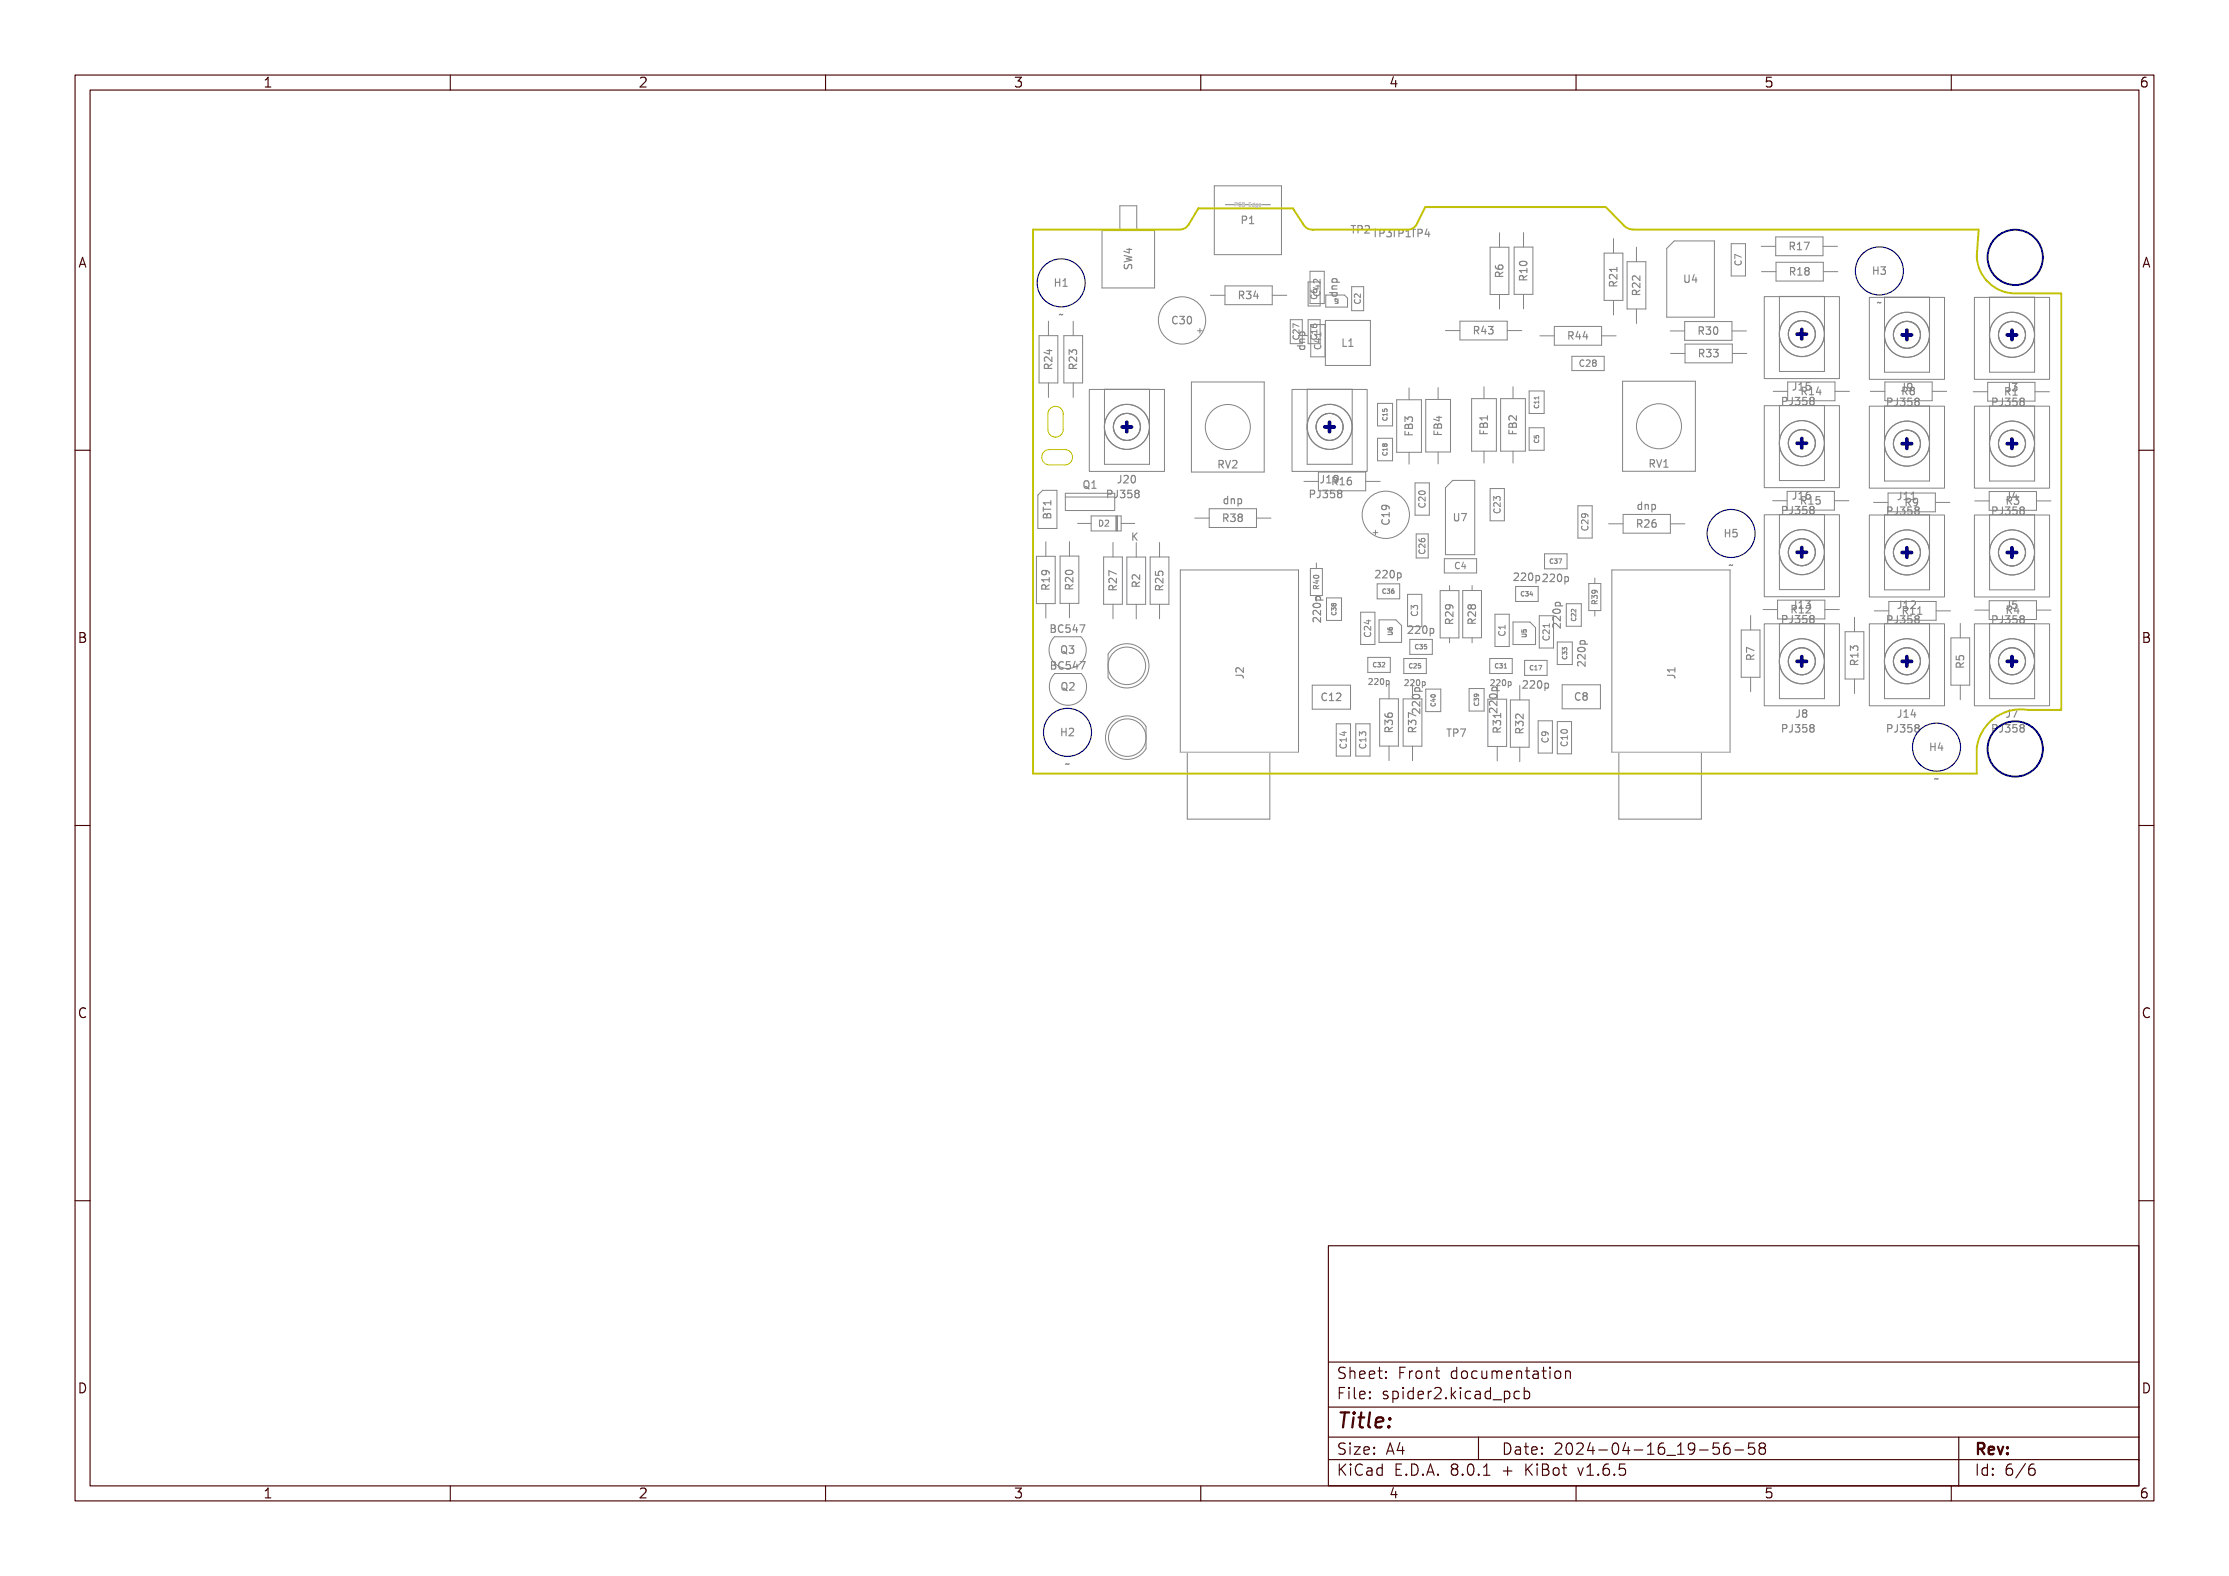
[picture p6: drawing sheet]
<svg xmlns="http://www.w3.org/2000/svg" width="297mm" height="210mm" viewBox="0 0 297 210" stroke-linecap="round" stroke-linejoin="round" font-family="sans-serif">
<defs><g id="words">
<text font-size="2.7" fill="#fff" x="178" y="190.3">Title:</text>
<g font-size="2" fill="#fff">
<text x="178" y="183.7">Sheet: Front documentation</text>
<text x="178" y="186.4">File: spider2.kicad_pcb</text>
<text x="178" y="196.6">KiCad E.D.A. 8.0.1 + KiBot v1.6.5</text>
<text x="178" y="193.8">Size: A4</text>
<text x="200" y="193.8">Date: 2024-04-16_19-56-58</text>
<text x="263" y="193.8">Rev:</text>
<text x="263" y="196.6">Id: 6/6</text>
</g>
<g font-size="1.7" fill="#fff">
<text x="35" y="11.6">1</text>
<text x="85" y="11.6">2</text>
<text x="135" y="11.6">3</text>
<text x="185" y="11.6">4</text>
<text x="235" y="11.6">5</text>
<text x="285" y="11.6">6</text>
<text x="10.5" y="35.6">A</text>
<text x="285.5" y="35.6">A</text>
<text x="10.5" y="85.7">B</text>
<text x="285.5" y="85.7">B</text>
<text x="10.5" y="135.6">C</text>
<text x="285.5" y="135.6">C</text>
<text x="10.5" y="185.7">D</text>
<text x="285.5" y="185.7">D</text>
<text x="35" y="199.6">1</text>
<text x="85" y="199.6">2</text>
<text x="135" y="199.6">3</text>
<text x="185" y="199.6">4</text>
<text x="235" y="199.6">5</text>
<text x="285" y="199.6">6</text>
</g>
<g font-size="1.3" fill="#fff">
<text x="165.5" y="29.8">P1</text>
<text x="150.8" y="35.7" transform="rotate(-90 150.8 35.7)">SW4</text>
<text x="180.1" y="31.1">TP2</text>
<text x="183" y="31.6">TP3TP1TP4</text>
<text x="238.6" y="33.3">R17</text>
<text x="140.6" y="38.2">H1</text>
<text x="165.2" y="39.9">R34</text>
<text x="178.2" y="39.5" transform="rotate(-90 178.2 39.5)">dnp</text>
<text x="200.3" y="36.9" transform="rotate(-90 200.3 36.9)">R6</text>
<text x="203.5" y="37.3" transform="rotate(-90 203.5 37.3)">R10</text>
<text x="215.5" y="38.1" transform="rotate(-90 215.5 38.1)">R21</text>
<text x="218.6" y="39.2" transform="rotate(-90 218.6 39.2)">R22</text>
<text x="224.5" y="37.7">U4</text>
<text x="238.6" y="36.7">R18</text>
<text x="249.6" y="36.6">H3</text>
<text x="250" y="40.8">~</text>
<text x="141" y="42.4">~</text>
<text x="156.3" y="43.2">C30</text>
<text x="173.9" y="46.6" transform="rotate(-90 173.9 46.6)">dnp</text>
<text x="178.8" y="46.2">L1</text>
<text x="196.5" y="44.5">R43</text>
<text x="209.1" y="45.2">R44</text>
<text x="226.4" y="44.6">R30</text>
<text x="226.5" y="47.6">R33</text>
<text x="140.2" y="49.1" transform="rotate(-90 140.2 49.1)">R24</text>
<text x="143.5" y="49.1" transform="rotate(-90 143.5 49.1)">R23</text>
<text x="238.9" y="52">J15</text>
<text x="240.2" y="52.6">R14</text>
<text x="253.3" y="52.1">J9</text>
<text x="253.5" y="52.6">R8</text>
<text x="267.2" y="52.7">R1</text>
<text x="267.3" y="52.1">J3</text>
<text x="188.2" y="58" transform="rotate(-90 188.2 58)">FB3</text>
<text x="192.1" y="57.9" transform="rotate(-90 192.1 57.9)">FB4</text>
<text x="198.2" y="57.8" transform="rotate(-90 198.2 57.8)">FB1</text>
<text x="202.1" y="57.8" transform="rotate(-90 202.1 57.8)">FB2</text>
<text x="237.6" y="54">PJ358</text>
<text x="251.6" y="54.1">PJ358</text>
<text x="265.6" y="54.1">PJ358</text>
<text x="144.4" y="65.1">Q1</text>
<text x="148.9" y="64.4">J20</text>
<text x="162.4" y="62.4">RV2</text>
<text x="176" y="64.4">J19</text>
<text x="177.6" y="64.6">R16</text>
<text x="219.9" y="62.3">RV1</text>
<text x="140.1" y="69.1" transform="rotate(-90 140.1 69.1)">BT1</text>
<text x="147.7" y="66.4">PJ358</text>
<text x="163.1" y="69.5">R38</text>
<text x="163.1" y="67.2">dnp</text>
<text x="174.7" y="66.4">PJ358</text>
<text x="185.1" y="69.8" transform="rotate(-90 185.1 69.8)">C19</text>
<text x="193.8" y="69.5">U7</text>
<text x="218.2" y="70.3">R26</text>
<text x="218.2" y="67.9">dnp</text>
<text x="229.9" y="71.6">H5</text>
<text x="237.6" y="68.5">PJ358</text>
<text x="238.9" y="66.6">J16</text>
<text x="240.1" y="67.2">R15</text>
<text x="251.6" y="68.6">PJ358</text>
<text x="252.9" y="66.6">J11</text>
<text x="253.9" y="67.4">R9</text>
<text x="265.6" y="68.6">PJ358</text>
<text x="267.3" y="66.6">J4</text>
<text x="267.4" y="67.2">R3</text>
<text x="150.8" y="72">K</text>
<text x="183.4" y="77.1">220p</text>
<text x="201.9" y="77.4">220p 220p</text>
<text x="230.3" y="75.8">~</text>
<text x="139.9" y="78.5" transform="rotate(-90 139.9 78.5)">R19</text>
<text x="143" y="78.4" transform="rotate(-90 143 78.4)">R20</text>
<text x="148.8" y="78.6" transform="rotate(-90 148.8 78.6)">R27</text>
<text x="151.9" y="78.2" transform="rotate(-90 151.9 78.2)">R2</text>
<text x="155" y="78.6" transform="rotate(-90 155 78.6)">R25</text>
<text x="176" y="82.8" transform="rotate(-90 176 82.8)">220p</text>
<text x="193.6" y="83" transform="rotate(-90 193.6 83)">R29</text>
<text x="196.7" y="83" transform="rotate(-90 196.7 83)">R28</text>
<text x="208" y="83.5" transform="rotate(-90 208 83.5)">220p</text>
<text x="237.6" y="83.1">PJ358</text>
<text x="238.8" y="81.7">R12</text>
<text x="238.9" y="81.1">J13</text>
<text x="251.6" y="83.1">PJ358</text>
<text x="252.9" y="81.1">J12</text>
<text x="253.6" y="81.9">R11</text>
<text x="265.6" y="83.1">PJ358</text>
<text x="267.3" y="81.1">J5</text>
<text x="267.4" y="81.8">R4</text>
<text x="140.3" y="84.3">BC547</text>
<text x="140.3" y="89.2">BC547</text>
<text x="141.5" y="87.1">Q3</text>
<text x="187.8" y="84.5">220p</text>
<text x="211.2" y="88.6" transform="rotate(-90 211.2 88.6)">220p</text>
<text x="233.8" y="87.9" transform="rotate(-90 233.8 87.9)">R7</text>
<text x="247.6" y="88.5" transform="rotate(-90 247.6 88.5)">R13</text>
<text x="261.7" y="88.9" transform="rotate(-90 261.7 88.9)">R5</text>
<text x="141.5" y="92">Q2</text>
<text x="165.7" y="90.4" transform="rotate(-90 165.7 90.4)">J2</text>
<text x="176.2" y="93.4">C12</text>
<text x="189.2" y="94.9" transform="rotate(-90 189.2 94.9)">220p</text>
<text x="199.5" y="94.8" transform="rotate(-90 199.5 94.8)">220p</text>
<text x="203" y="91.8">220p</text>
<text x="209.9" y="93.3">C8</text>
<text x="223.2" y="90.4" transform="rotate(-90 223.2 90.4)">J1</text>
<text x="239.3" y="95.6">J8</text>
<text x="252.9" y="95.6">J14</text>
<text x="267.3" y="95.6">J7</text>
<text x="141.4" y="98.1">H2</text>
<text x="185.6" y="97.5" transform="rotate(-90 185.6 97.5)">R36</text>
<text x="188.7" y="97.5" transform="rotate(-90 188.7 97.5)">R37</text>
<text x="192.9" y="98.2">TP7</text>
<text x="200" y="97.5" transform="rotate(-90 200 97.5)">R31</text>
<text x="203" y="97.6" transform="rotate(-90 203 97.6)">R32</text>
<text x="237.6" y="97.6">PJ358</text>
<text x="251.6" y="97.6">PJ358</text>
<text x="257.2" y="100.1">H4</text>
<text x="265.6" y="97.6">PJ358</text>
<text x="141.8" y="102.3">~</text>
<text x="257.6" y="104.3">~</text>
</g>
<g font-size="1.1" fill="#fff">
<text x="232.1" y="35.3" transform="rotate(-90 232.1 35.3)">C7</text>
<text x="175.5" y="39.8" transform="rotate(-90 175.5 39.8)">C6</text>
<text x="175.9" y="39.3" transform="rotate(-90 175.9 39.3)">C42</text>
<text x="181.3" y="40.4" transform="rotate(-90 181.3 40.4)">C2</text>
<text x="173.1" y="45.2" transform="rotate(-90 173.1 45.2)">C27</text>
<text x="175.5" y="45.2" transform="rotate(-90 175.5 45.2)">C16</text>
<text x="176" y="46.4" transform="rotate(-90 176 46.4)">C41</text>
<text x="210.6" y="48.9">C28</text>
<text x="146.5" y="70.1">D2</text>
<text x="189.9" y="67.5" transform="rotate(-90 189.9 67.5)">C20</text>
<text x="199.9" y="68.3" transform="rotate(-90 199.9 68.3)">C23</text>
<text x="211.6" y="70.6" transform="rotate(-90 211.6 70.6)">C29</text>
<text x="189.9" y="73.7" transform="rotate(-90 189.9 73.7)">C26</text>
<text x="193.9" y="75.8">C4</text>
<text x="188.9" y="82" transform="rotate(-90 188.9 82)">C3</text>
<text x="182.7" y="84.8" transform="rotate(-90 182.7 84.8)">C24</text>
<text x="200.6" y="84.7" transform="rotate(-90 200.6 84.7)">C1</text>
<text x="206.5" y="85.2" transform="rotate(-90 206.5 85.2)">C21</text>
<text x="182.5" y="91.2">220p</text>
<text x="187.3" y="91.4">220p</text>
<text x="198.7" y="91.4">220p</text>
<text x="179.4" y="99.6" transform="rotate(-90 179.4 99.6)">C14</text>
<text x="182" y="99.6" transform="rotate(-90 182 99.6)">C13</text>
<text x="206.3" y="98.9" transform="rotate(-90 206.3 98.9)">C9</text>
<text x="208.9" y="99.3" transform="rotate(-90 208.9 99.3)">C10</text>
</g>
<g font-size="1" fill="#fff">
<text x="175.8" y="78.4" transform="rotate(-90 175.8 78.4)">R40</text>
<text x="212.9" y="80.4" transform="rotate(-90 212.9 80.4)">R39</text>
</g>
<g font-size=".8" fill="#fff">
<text x="184.8" y="56" transform="rotate(-90 184.8 56)">C15</text>
<text x="205.1" y="59" transform="rotate(-90 205.1 59)">C5</text>
<text x="205.1" y="54.3" transform="rotate(-90 205.1 54.3)">C11</text>
<text x="184.8" y="60.6" transform="rotate(-90 184.8 60.6)">C18</text>
<text x="206.6" y="75.1">C37</text>
<text x="178.1" y="81.9" transform="rotate(-90 178.1 81.9)">C38</text>
<text x="184.3" y="79.1">C36</text>
<text x="202.7" y="79.5">C34</text>
<text x="210" y="82.7" transform="rotate(-90 210 82.7)">C22</text>
<text x="183" y="88.9">C32</text>
<text x="185.5" y="84.6" transform="rotate(-90 185.5 84.6)">U6</text>
<text x="187.8" y="89">C25</text>
<text x="188.6" y="86.5">C35</text>
<text x="199.3" y="89">C31</text>
<text x="203.4" y="84.9" transform="rotate(-90 203.4 84.9)">U5</text>
<text x="203.9" y="89.3">C17</text>
<text x="208.8" y="87.8" transform="rotate(-90 208.8 87.8)">C33</text>
<text x="191.3" y="94" transform="rotate(-90 191.3 94)">C40</text>
<text x="197" y="94" transform="rotate(-90 197 94)">C39</text>
</g>
<text font-size=".7" fill="#fff" x="164.7" y="27.5">PCB Edge</text>
<text font-size=".5" fill="#fff" x="178.3" y="40.4" transform="rotate(-90 178.3 40.4)">U2</text>
</g></defs>
<g fill="none" stroke="#848484" stroke-width=".15">
<path d="M140.6 37.1v1M140.6 37.6h.6M141.2 37.1v1M141.6 38.1h.6M141.6 37.4l.3-.3v1M149.8 34l1 .3-.7 .2 .7 .2-1 .2M149.8 35.2v.4l.2 .2 .2-.1 .2-.4h.3l.1 .1-.1 .4M150.1 33.2h.7M150.5 33.1v.6l-.8-.2M165.2 39.3h.4l.1-.2v-.2l-.2-.1h-.3v1M165.4 39.3l.3 .5M165.5 29.3h.5l.1-.2v-.2l-.2-.1h-.4v1"/>
<path d="M166.1 38.8h.6l-.4 .4 .3 .1v.4l-.1 .1-.4-.1M166.5 29.8h.6M166.5 29.1l.3-.3v1M167.3 38.8l-.2 .7h.6M167.5 39.1v.7M177.2 39h1M177.5 38.5h.7M177.5 37.6h1M177.5 39v.3l.2 .2 .4-.1v-.4M177.5 37.6v-.3l.2-.2 .4 .1v.4M178.2 38.1h-.7v.3l.1 .1M180 30.1h.6"/>
<path d="M180.3 30.1v1M180.9 30.6l.5-.1 .1-.1v-.2l-.2-.1h-.4v1M181.9 30.2l.4-.1 .2 .2-.7 .8h.7M183 30.6h.5M183.2 30.6v1M183.9 31.1l.4-.1 .1-.1v-.2l-.2-.1h-.3v1M184.8 30.6h.6l-.3 .3 .2 .1v.5l-.1 .1-.4-.1M185.5 30.6h.6M185.8 30.6v1M186.4 31.1l.5-.1 .1-.1-.1-.2-.1-.1h-.4v1M187.4 31.6h.5M187.4 30.8l.2-.2v1"/>
<path d="M188 30.6h.6M188.3 30.6v1M188.9 31.1l.5-.1 .1-.1v-.2l-.2-.1h-.4v1M190.1 30.5l-.2 .7h.6M190.4 30.9v.7M199.3 35.4v.3a.67 .67 0 0 0 1 0l-.1-.3-.4-.1-.2 .2 .1 .3 .1 .1M199.8 36.8l-.1-.4-.1-.1h-.3v.2v.3h1M200.3 36.3l-.5 .3M202.5 35a.59 .59 0 0 1 1 .1 .57 .57 0 0 1-1 0zM203 37.3l-.1-.5-.1-.1-.3 .1v.1v.4h1M203.5 36.7l-.5 .4M203.5 35.8v.5"/>
<path d="M203.5 36.1h-1l.2 .2M215 38.1l-.1-.5-.1-.1-.3 .1-.1 .1v.4h1M215.4 37.5l-.4 .4M215.4 36.6v.6l-.7-.6-.3 .2 .1 .3M215.4 35.6v.6M215.4 35.9h-1l.3 .3M218 39.2v-.4l-.2-.1h-.2l-.1 .2v.3h1M218.5 38.7l-.5 .3M218.5 36.8v.6l-.7-.6-.3 .2 .1 .3M218.5 37.7v.6l-.7-.6-.3 .2 .1 .4M224.5 36.6v.8l.2 .2h.3l.1-.2v-.8M225.7 36.6l-.2 .7h.6"/>
<path d="M226 37v.6M238.5 32.8h.5l.1-.2v-.2l-.2-.1h-.4v1M238.6 36.2l.5-.1 .1-.1-.1-.2-.1-.1h-.4v1M238.8 32.8l.3 .5M238.8 36.2l.4 .5M239.5 33.3h.6M239.5 32.6l.3-.3v1M239.5 36.7h.6M239.5 35.9l.3-.2v1M240.4 32.3h.7l-.5 1M240.7 36.1l-.2-.2 .2-.2h.3l.1 .1-.2 .3M240.7 36.1l-.2 .2v.3l.2 .1 .3-.1 .1-.1v-.2l-.2-.2"/>
<path d="M240.7 36.1h.2M249.7 36h.5M249.7 35.6v1M250.2 35.6v1M250.6 35.6h.6l-.3 .3 .3 .1v.5l-.2 .1-.4-.1M139.5 46.7h.7M139.7 49.1l-.1-.5-.1-.1-.2 .1-.1 .1v.4h1M139.8 46.6v.6l-.7-.3M140.2 48.5l-.5 .4M140.2 47.6v.6l-.8-.6-.2 .2 .1 .3M141.6 41.9l-.5 .1M142.5 47.2v-.6l.3 .3 .1-.2h.5l.1 .1-.1 .4"/>
<path d="M143 49.1l-.1-.5-.1-.1-.2 .1-.1 .1v.4h1M143.5 47.6v.6l-.8-.6-.2 .2 .1 .3M143.5 48.5l-.5 .4M156.9 42.3a.47 .47 0 0 0-.7 .3 .47 .47 0 0 0 .5 .6l.2-.1M157.2 42.2h.6l-.3 .3 .3 .1v.5l-.2 .1-.4-.1M158.3 42.2h.1a.53 .53 0 0 1 .4 .5 .53 .53 0 0 1-.4 .5 .66 .66 0 0 1-.1-1zM172.9 46.1h1M173.2 45.6h.7M173.2 44.7h1M173.2 46.1v.3l.2 .2 .4-.1v-.4M173.2 44.7v-.3l.2-.2 .4 .1v.4M173.9 45.2h-.7v.3l.1 .1"/>
<path d="M179 45.2v1h.4M179.7 46.2h.6M179.7 45.4l.3-.2v1M187.2 57.5v.4h1M187.2 56.2v-.6l.4 .3 .1-.3h.4l.1 .1-.1 .5M187.3 56.6h.2l.2 .1a.27 .27 0 0 1 .2-.2 .27 .27 0 0 1 .3 .2v.4h-1zM187.7 56.7v.4M187.7 57.6v.3M191.1 57.4v.5h1M191.2 56.6l.2-.1 .2 .2 .1-.2h.3l.1 .2v.3h-1zM191.4 55.6h.7M191.6 56.7v.3"/>
<path d="M191.6 57.6v.3M191.7 55.5v.6l-.7-.3M196.5 44h.4l.1-.2v-.2l-.2-.1h-.3v1M196.7 44l.3 .5M197.2 57.3v.5h1M197.3 56.5l.2-.1 .2 .2 .2-.2h.2l.1 .1v.4h-1zM197.7 43.5l-.3 .7h.6M197.7 56.6v.3M197.7 57.5v.3M197.9 43.8v.7M198.2 55.4v.6M198.2 55.7h-1l.3 .3"/>
<path d="M198.3 43.5h.6l-.3 .4 .3 .1v.4l-.1 .1-.5-.1M201.1 57.3v.5h1M201.1 56.5l.2-.1 .2 .2a.27 .27 0 0 1 .3-.3 .27 .27 0 0 1 .3 .2v.4h-1zM201.5 56.6v.3M201.5 57.5v.3M202.1 55.4v.6l-.8-.6-.2 .2v.4M209 44.7h.5l.1-.2v-.2l-.2-.1h-.4v1M209.3 44.7l.3 .5M210.2 44.2l-.2 .7h.6M210.5 44.5v.7M211.2 44.2l-.3 .7h.7M211.4 44.5v.7"/>
<path d="M226.4 44.1l.5-.1 .1-.1-.1-.2-.1-.1h-.4v1M226.5 47.1l.4-.1 .1-.1v-.2l-.2-.1h-.3v1M226.6 44.1l.4 .5M226.7 47.1l.3 .5M227.3 43.6h.6l-.3 .3 .3 .1v.5l-.2 .1-.4-.1M227.4 46.6h.6l-.4 .3 .3 .1v.5l-.1 .1-.4-.1M228.3 46.6h.6l-.3 .3 .3 .1v.5l-.2 .1-.4-.1M228.5 43.6h.1a.53 .53 0 0 1 .3 .5 .53 .53 0 0 1-.3 .5 .67 .67 0 0 1-.1-1zM237.5 53.5l.5-.1 .1-.1v-.2l-.2-.1h-.4v1M238.8 53v.7a.32 .32 0 0 1-.4 .3M239.2 53h.6l-.3 .3 .3 .1v.5l-.2 .1-.4-.1M239.3 51v.7a.32 .32 0 0 1-.4 .3"/>
<path d="M239.7 51.3l.3-.3v1M239.7 52h.6M240.4 52.1l.3 .5M240.7 51.9h.1M240.7 51.9l-.1-.2-.5-.1v1M240.7 51.9l-.2 .2h-.4M240.7 53h-.5v.4l.1-.1 .4 .1 .1 .1-.1 .4-.1 .1-.4-.1M241.1 52.6h.6M241.1 51.9l.3-.3v1M241.2 51h-.5v.5l.3-.1 .2 .2-.1 .3h-.4M241.3 53.4l-.2-.2 .2-.2h.3l.1 .1-.2 .3M241.3 53.4l-.2 .2v.2l.2 .2 .3-.1 .1-.1v-.3l-.2-.1"/>
<path d="M241.3 53.4h.2M242.3 51.6l-.3 .7h.7M242.5 51.9v.7M250.6 40.3l-.4 .1M251.5 53.6l.5-.1 .1-.1v-.3h-.2h-.4v1M252.8 53.1v.7a.32 .32 0 0 1-.4 .3M253.2 53.1h.6l-.3 .3 .3 .1v.5l-.2 .1-.4-.1M253.6 52.1h.4l.1-.2v-.2l-.2-.1h-.3v1M253.7 51.1v.7a.32 .32 0 0 1-.3 .3M253.8 52.1l.3 .5M254.6 51.7l-.4-.1v-.3l.2-.2 .3 .1a.85 .85 0 0 1-.1 .8M254.6 51.7l-.1 .1 .1 .2"/>
<path d="M254.6 52l-.3 .1M254.6 52h.1M254.7 51.6l-.1 .1M254.7 51.6h.2l.2 .2-.2 .2M254.7 52l-.2 .2v.2l.2 .2h.2l.2-.2v-.2l-.2-.2M254.7 52h.2M254.7 53.1h-.5v.4l.1-.1 .4 .1 .1 .1-.1 .4-.1 .1-.4-.1M254.7 51.5v.1M255.3 53.5l-.2-.2 .2-.2h.2l.2 .1-.2 .3M255.3 53.5l-.2 .2 .1 .3 .1 .1h.2l.2-.2v-.3l-.2-.1M255.3 53.5h.2M265.5 53.6l.5-.1 .1-.1v-.3h-.2h-.4v1"/>
<path d="M266.8 53.1v.7a.32 .32 0 0 1-.4 .3M267.2 53.1h.6l-.3 .3 .3 .1v.5l-.2 .1-.4-.1M267.3 52.2l.4-.1 .1-.1v-.3h-.2h-.3v1M267.5 52.2l.3 .5M267.7 51.1v.7a.32 .32 0 0 1-.3 .3M268.1 51.1h.6l-.3 .4 .3 .1v.4l-.1 .1-.5-.1M268.2 52.7h.6M268.2 51.9l.3-.2v1M268.7 53.1h-.5v.4l.1-.1 .4 .1 .1 .1-.1 .4-.1 .1-.4-.1M269.3 53.5l-.2-.2 .2-.2h.2l.2 .1-.2 .3M269.3 53.5l-.2 .2v.2l.2 .2h.2l.2-.2v-.2l-.2-.2M269.3 53.5h.2"/>
<path d="M139 67.9h1M139 67.6v.5M139.1 68.6l.2-.1 .2 .2a.27 .27 0 0 1 .2-.3 .27 .27 0 0 1 .3 .2v.4h-1zM139.2 76l.2 .2v.3l-.2 .1-.3-.1-.1-.3 .1-.1a.66 .66 0 0 1 .9 .2v.2M139.3 78.5v-.5l-.2-.1-.2 .1-.1 .1v.4h1M139.5 68.7v.3M139.8 77v.5M139.8 77.9l-.5 .4M139.8 77.3h-1l.3 .2M140 66.7v.6M140 67h-1l.3 .3M142 76.1a.54 .54 0 0 1 1 .2 .57 .57 0 0 1-1-.1z"/>
<path d="M142.5 78.5l-.1-.5-.1-.1h-.3v.2v.4h1M143 77.9l-.5 .3M143 76.9v.7l-.8-.7-.2 .2v.4M144.6 64.1a.33 .33 0 0 1 .3 0 .33 .33 0 0 1 .2 .3v.3a.33 .33 0 0 1-.3 .4 .33 .33 0 0 1-.4-.4v-.3zM144.6 64.8l.5 .4M145.5 65.1h.5M145.5 64.4l.3-.3v1M147.6 65.8h.5l.1-.1-.1-.3-.1-.1h-.4v1M148.3 78.6l-.1-.5-.1-.1-.3 .1v.1v.4h1M148.8 78l-.5 .3M148.8 76.5l-1-.4v.6M148.8 77.1v.6l-.8-.6-.2 .2v.3"/>
<path d="M148.9 65.3v.7a.32 .32 0 0 1-.4 .3M149.3 65.3h.6l-.4 .4 .3 .1v.4l-.1 .1-.4-.1M149.3 63.4v.7a.32 .32 0 0 1-.3 .3M149.8 63.4h.3l.2 .2-.6 .8h.6M150.8 65.3h-.5v.5l.1-.1 .3 .1 .1 .1v.3l-.2 .1-.3-.1M150.9 63.4h.1a.53 .53 0 0 1 .3 .5 .53 .53 0 0 1-.3 .5 .66 .66 0 0 1-.1-1zM150.9 71v1M151.1 71.4l.4 .6M151.4 78.1l-.1-.5-.1-.1-.2 .1-.1 .1v.4h1M151.4 65.8l-.2-.2 .2-.3h.2l.2 .2-.2 .3M151.4 65.8l-.2 .1 .1 .3 .1 .1h.2l.2-.2-.1-.3h-.1M151.4 65.8h.2"/>
<path d="M151.5 71l-.6 .6M151.9 77.5l-.5 .4M151.9 76.6v.6l-.8-.6-.2 .2 .1 .4M154 76.2v.4l.4 .1-.1-.2 .1-.3 .1-.1 .4 .1 .1 .1-.1 .4M154.5 78.6l-.1-.5-.1-.1-.3 .1v.1v.4h1M155 77.1v.6l-.8-.6-.2 .2v.3M155 78l-.5 .3M162.4 61.9l.5-.1 .1-.1v-.3h-.2h-.4v1M162.7 61.9l.3 .5M163.1 69h.4l.1-.2v-.2l-.2-.1h-.3v1M163.3 61.4l.3 1 .4-1M163.3 69l.3 .5"/>
<path d="M163.6 66.1v1M163.6 66.5h-.3l-.2 .1 .1 .5h.4M164 68.5h.6l-.4 .4 .3 .1v.4l-.1 .1-.4-.1M164.1 66.6l.1-.1h.2l.1 .6M164.1 66.5v.6M164.2 61.4h.4l.2 .2-.6 .8h.6M165 66.5h.2l.2 .1-.1 .5h-.3M165 66.5v1M165.2 68.9l-.2-.2 .2-.2h.2l.1 .2-.2 .2M165.2 68.9l-.2 .2v.3l.2 .1 .2-.1 .1-.1v-.3l-.2-.1M165.2 68.9h.1M174.6 65.8h.5l.1-.1-.1-.3-.1-.1h-.4v1"/>
<path d="M175.3 80h1M175.3 80v-.3l.2-.2 .4 .1v.4M175.9 65.3v.7a.32 .32 0 0 1-.4 .3M176.3 65.3h.6l-.3 .4 .2 .1v.4l-.1 .1-.4-.1M176.3 63.3v.8a.32 .32 0 0 1-.3 .2M176.8 64.3h.5M176.8 63.6l.3-.3v1M177.6 64.1h.5l.1-.2-.1-.2-.1-.1h-.4v1M177.8 65.3h-.5v.5l.1-.1 .3 .1 .1 .1v.3l-.2 .1-.3-.1M177.8 64.1l.4 .5M178.3 63.8l-.2 .2h-.2l-.2-.2 .1-.4 .3-.1 .1 .1a.66 .66 0 0 1-.2 .9h-.2M178.4 65.8l-.2-.2 .2-.3h.2l.2 .2-.2 .3"/>
<path d="M178.4 65.8l-.2 .1v.2l.2 .2h.3l.1-.2v-.2l-.2-.1M178.4 65.8h.2M178.6 64.6h.5M178.6 63.9l.2-.3v1M180 63.6l-.3 .1a.67 .67 0 0 0 0 .9l.3-.1 .1-.3-.2-.2h-.3l-.1 .2M183.3 76.1l.4-.1 .2 .3-.6 .7h.6M184.2 69.2a.47 .47 0 0 0 .3 .7 .47 .47 0 0 0 .6-.5l-.1-.2M184.3 76.1l.3-.1 .2 .3-.6 .7h.6M184.5 67.3l.2 .2v.3l-.2 .1-.3-.1-.1-.3 .1-.1a.66 .66 0 0 1 .9 .2v.2M185.1 68.3v.6M185.1 68.6h-1l.3 .3M185.3 76.1l.2-.1a.53 .53 0 0 1 .3 .5 .53 .53 0 0 1-.3 .5l-.2-.1-.1-.3z"/>
<path d="M186.2 76.4l.3-.1 .2 .2-.1 .5h-.4M186.2 76.3v1M193.8 68.4v.8l.2 .2h.3l.1-.2v-.8M194.7 68.4h.7l-.4 1M201.8 76.4h.3h.2v.2l-.6 .8h.6M202.7 76.4h.4h.1l.1 .2-.6 .8h.6M203.8 76.4h.1a.53 .53 0 0 1 .3 .5 .53 .53 0 0 1-.3 .5l-.1-.1-.1-.3zM204.7 76.7h.3l.1 .2-.1 .4h-.3M204.7 76.7v1M205.6 76.6l.4-.1 .1 .1 .1 .2-.6 .7h.6M206.6 76.6l.3-.1 .2 .1v.2l-.6 .7h.6M207.6 76.6l.2-.1a.53 .53 0 0 1 .3 .5 .53 .53 0 0 1-.3 .5l-.2-.1-.1-.3z"/>
<path d="M208.5 76.9l.3-.1 .2 .2-.1 .5h-.4M208.5 76.8v1M218.2 69.8l.5-.1 .1-.1-.1-.3h-.1h-.4v1M218.4 69.8l.4 .5M218.7 67.3l-.3-.1-.1 .2v.4h.4M218.7 66.9v1M219.2 69.3h.3l.2 .2-.6 .8h.6M219.2 67.3l.1-.1 .3 .1v.6M219.2 67.2v.7M219.9 61.8l.5-.1 .1-.1-.1-.2-.1-.1h-.4v1M220.1 67.3l.3-.1 .2 .2-.1 .4h-.4M220.1 67.2v1"/>
<path d="M220.1 61.8l.4 .5M220.6 69.3h-.3a.67 .67 0 0 0 0 1l.3-.1 .1-.4-.2-.2-.3 .1-.1 .1M220.7 61.3l.4 1 .3-1M221.7 62.3h.6M221.7 61.5l.3-.2v1M229.9 70.5v1M229.9 71h.6M230.5 70.5v1M230.9 75.3l-.5 .1M231.4 70.5h-.5v.5l.1-.1 .4 .1 .1 .1-.1 .3-.1 .1-.4-.1M237.5 68h.5l.1-.2v-.2l-.2-.1h-.4v1M238.8 67.5v.7a.32 .32 0 0 1-.4 .3"/>
<path d="M239.2 67.5h.6l-.3 .4 .3 .1v.4l-.2 .1-.4-.1M239.3 65.5v.7a.32 .32 0 0 1-.4 .3M239.7 66.5h.6M239.7 65.8l.3-.3v1M240.1 66.7h.4l.1-.2v-.2l-.2-.1h-.3v1M240.3 66.7l.3 .5M240.7 66.1l.1-.2h.2l.2 .2v.2M240.7 67.5h-.5v.5l.1-.1h.4l.1 .2-.1 .3-.1 .1-.4-.1M241 67.2h.6M241.1 65.5l-.3 .1a.67 .67 0 0 0 0 .9h.3l.1-.2M241.2 66.3l-.2 .2M241.2 66.3l.1-.1v1"/>
<path d="M241.3 67.9l-.2-.2 .2-.2h.2l.2 .2-.2 .2M241.3 67.9l-.2 .2v.2l.2 .2h.2l.2-.2v-.3l-.2-.1M241.3 67.9h.2M242.5 66.2h-.5v.5l.1-.1h.3l.1 .2v.3l-.2 .1-.3-.1M251.5 68.1l.5-.1 .1-.1v-.2l-.2-.1h-.4v1M252.8 67.6v.7a.32 .32 0 0 1-.4 .3M253.2 67.6h.6l-.3 .3 .3 .1v.5l-.2 .1-.4-.1M253.3 65.6v.7a.32 .32 0 0 1-.4 .3M253.7 65.9l.3-.3v1.8M253.7 66.6h.6M254 66.4h.4l.2 .2-.1 .3h-.5M254.2 66.9l.4 .5"/>
<path d="M254.7 65.9l.2-.3 .1 1.3 .3 .1 .2-.2M254.7 66.6h.5M254.7 67.6h-.5v.4l.1-.1 .4 .1 .1 .1-.1 .4-.1 .1-.4-.1M254.9 66.6l.2-.2 .4 .1a.66 .66 0 0 1-.3 .9h-.2M255.3 68l-.2 .2 .1 .3 .1 .1 .3-.1 .1-.1v-.3l-.2-.1M255.3 68l-.2-.2 .2-.2h.2l.2 .1-.2 .3M255.3 68h.2M265.5 68.1l.5-.1 .1-.1v-.2l-.2-.1h-.4v1M266.8 67.6v.7a.32 .32 0 0 1-.4 .3M267.2 67.6h.6l-.3 .3 .3 .1v.5l-.2 .1-.4-.1M267.5 66.7h.4l.1-.2v-.2l-.2-.1h-.3v1M267.7 66.7l.3 .5"/>
<path d="M267.7 65.6v.7a.32 .32 0 0 1-.3 .3M268.4 66.2h.6l-.3 .4M268.4 65.5l-.2 .7h.6M268.7 65.9v.7M268.7 66.6l.2 .1v.4l-.1 .1-.4-.1M268.7 67.6h-.5v.4l.1-.1 .4 .1 .1 .1-.1 .4-.1 .1-.4-.1M269.3 68l-.2 .2v.2l.2 .2 .3-.1 .1-.1v-.2l-.2-.2M269.3 68l-.2-.2 .2-.2h.2l.2 .1-.2 .3M269.3 68h.2M140.1 83.3h.3l.2 .2-.2 .2 .2 .1v.3l-.1 .2h-.4zM140.1 83.7h.3M140.1 88.2l.5 .1v.2l-.2 .1a.27 .27 0 0 1 .3 .3 .27 .27 0 0 1-.2 .3h-.4z"/>
<path d="M140.1 88.6h.3M141.5 97.5h.5M141.5 97v1M141.5 91.1a.33 .33 0 0 1 .4-.1 .33 .33 0 0 1 .3 .3v.3a.33 .33 0 0 1-.4 .4 .33 .33 0 0 1-.3-.4zM141.6 86.1a.33 .33 0 0 1 .3 0 .33 .33 0 0 1 .2 .3v.3a.33 .33 0 0 1-.3 .4 .33 .33 0 0 1-.3-.4v-.3zM141.6 83.4a.47 .47 0 0 0-.6 .3 .47 .47 0 0 0 .5 .6l.1-.1M141.6 86.8l.4 .2M141.7 91.7l.3 .2M141.7 88.3a.47 .47 0 0 0-.7 .3 .47 .47 0 0 0 .5 .6l.2-.1M142 87l.2 .1M142 91.9l.2 .2M142 97v1"/>
<path d="M142.5 86.1h.6l-.4 .3 .3 .1v.5l-.1 .1-.4-.1M142.5 97.1l.4-.1 .1 .3-.6 .7h.6M142.5 91h.4l.2 .2-.6 .8h.6M142.5 83.3h-.4l-.1 .4 .2-.1 .3 .1 .1 .1-.1 .4-.1 .1-.4-.1M142.6 88.2h-.5v.4l.1-.1 .3 .1 .1 .1v.4l-.2 .1-.3-.1M143.2 83.2l-.2 .7h.6M143.3 88.1l-.3 .7h.6M143.5 83.6v.7M143.5 88.5v.7M143.9 83.3h.6l-.4 1M143.9 88.2h.7l-.4 1M164.7 90h.7a.32 .32 0 0 1 .3 .4"/>
<path d="M165.7 89v.6l-.7-.6-.3 .2 .1 .4M175 80.5a.54 .54 0 0 1 1 .2 .57 .57 0 0 1-1-.1zM176 82.3v.6l-.8-.6-.2 .2v.4M176 81.3v.7l-.8-.7-.2 .2v.4M176.8 92.4a.47 .47 0 0 0-.7 .4 .47 .47 0 0 0 .5 .6l.2-.1M177.1 93.4h.6M177.1 92.6l.3-.2v1M178.1 92.4h.4h.1l.1 .2-.7 .8h.7M184.5 95.1l.1 .3a.67 .67 0 0 0 .9 0l-.1-.3-.3-.1-.2 .2 .1 .3 .1 .1M184.5 96.6v-.6l.4 .3 .1-.3h.4l.1 .2-.1 .4M184.9 83.7l.2 .2 .3 .1 .1-.2v-.2l-.3 .1-.1 .1 .2 .2M184.9 84.2h.5l.1 .1-.1 .3h-.5"/>
<path d="M185.1 97.5l-.1-.5-.1-.1-.3 .1-.1 .1v.4h1M185.5 96.9l-.4 .3M187.7 83.5l.3-.1 .2 .1v.2l-.6 .7h.6M187.7 96.6v-.6l.3 .3 .1-.3h.5l.1 .2-.1 .4M188.2 97.5l-.1-.5-.1-.1-.2 .1-.1 .1v.4h1M188.3 92.6a.54 .54 0 0 1 .9 .3 .57 .57 0 0 1-1-.1zM188.5 92.1h1M188.6 92.1l-.1-.3 .2-.2 .4 .1v.4M188.6 83.5l.4-.1 .2 .3-.6 .7h.6M188.7 95.4l-1-.4v.6M188.7 96.9l-.5 .4M189.2 94.4v.7l-.7-.7-.3 .2 .1 .4"/>
<path d="M189.2 93.5v.6l-.7-.6-.3 .2 .1 .4M189.7 83.5l.1-.1a.53 .53 0 0 1 .3 .5 .53 .53 0 0 1-.3 .5l-.1-.1-.1-.3zM190.6 83.8l.2-.1 .2 .2-.1 .5h-.3M190.6 83.7v1M192.8 97.1h.6M193 80.6l.2 .2v.3l-.2 .1-.4-.1v-.3l.1-.2a.66 .66 0 0 1 .9 .3v.2M193.1 97.1v1M193.1 83.1v-.5l-.2-.1h-.2l-.1 .2v.4h1M193.6 81.5v.7l-.7-.7-.3 .2 .1 .4M193.6 82.5l-.5 .3M193.7 97.7l.5-.1 .1-.1-.1-.3-.1-.1h-.4v1M194.6 97.1h.7l-.5 1"/>
<path d="M196 80.8l-.2-.2-.2 .2 .1 .3h.1l.2-.1M196 80.8l.2-.2h.2l.2 .2v.3h-.2h-.2l-.2-.1M196 80.8v.2M196.1 83.1v-.5l-.2-.1h-.2l-.1 .2v.4h1M196.6 81.5v.6l-.7-.6-.3 .2 .1 .4M196.6 82.5l-.5 .3M198.5 92.6a.59 .59 0 0 1 1 .2 .57 .57 0 0 1-1-.1zM198.8 92h1M198.8 92v-.3l.2-.1 .4 .1v.3M199 96.6v-.6l.3 .3 .1-.2h.5l.1 .1-.1 .4M199.5 94.4v.6l-.8-.6-.2 .2 .1 .3M199.5 93.4v.6l-.8-.6-.2 .2 .1 .4"/>
<path d="M199.5 97.5l-.1-.4-.1-.1h-.2l-.1 .2v.3h1M200 97l-.5 .3M200 95.1v.5M200 95.3h-1l.2 .3M202 96.7v-.6l.3 .3 .1-.2h.5l.1 .1-.1 .4M202.5 97.6l-.1-.4-.1-.1h-.2l-.1 .2v.3h1M202.8 84.5h.5l.1 .1-.1 .2h-.5M202.8 83.9v.3h.3l-.1-.2 .3-.1v.3M203 90.8l.3-.1 .2 .3-.6 .7h.6M203 95.2v.6l-.8-.6-.2 .1 .1 .4M203 97.1l-.5 .3M203.9 90.8l.4-.1 .2 .3-.6 .7h.6"/>
<path d="M205 90.8l.1-.1a.53 .53 0 0 1 .3 .5 .53 .53 0 0 1-.3 .5 .66 .66 0 0 1-.1-.9zM205.9 91.1l.2-.1 .2 .2-.1 .5h-.3M205.9 91v1M207 81.3a.59 .59 0 0 1 .9 .2 .57 .57 0 0 1-1-.1zM207.2 80.7h1M207.3 80.7l-.1-.3 .2-.1 .5 .1v.3M207.9 83.1v.6l-.7-.6-.3 .2 .1 .3M207.9 82.1v.6l-.7-.6-.3 .2 .1 .4M210.3 86.4a.54 .54 0 0 1 .9 .2 .57 .57 0 0 1-1-.1zM210.5 92.4a.47 .47 0 0 0-.6 .3 .47 .47 0 0 0 .4 .6l.2-.1M210.5 85.8h1M210.6 85.8l-.1-.2 .2-.2 .5 .1v.3"/>
<path d="M211.1 92.7l-.2 .2v.2l.2 .2h.3l.1-.2v-.2l-.2-.2M211.1 92.7l-.2-.2 .2-.2 .3 .1 .1 .1-.2 .2M211.1 92.7h.2M211.2 88.2v.6l-.7-.6h-.2l-.1 .2 .1 .3M211.2 87.2v.6l-.7-.6-.3 .2 .1 .4M222.2 90h.7a.32 .32 0 0 1 .3 .4M223.2 89v.6M223.2 89.3h-1l.3 .3M233.2 87.8v-.4l-.2-.1h-.2l-.1 .2v.3h1M233.7 87.3l-.5 .3M233.7 86.7l-1-.4v.6M237.5 82.5h.5l.1-.1v-.3l-.2-.1h-.4v1"/>
<path d="M237.5 97.1l.5-.1 .1-.1v-.2l-.2-.1h-.4v1M238.8 81.2h.5l.1-.2-.1-.2-.1-.1h-.4v1M238.8 82v.7a.32 .32 0 0 1-.4 .3M238.8 96.6v.7a.32 .32 0 0 1-.4 .3M239 81.2l.4 .5M239.2 96.6h.6l-.3 .3 .3 .1v.5l-.2 .1-.4-.1M239.2 82h.6l-.3 .4 .3 .1v.4l-.2 .1-.4-.1M239.3 80v.8a.32 .32 0 0 1-.4 .2M239.7 80.3l.3-.3v1M239.7 81h.6M239.7 81.7h.6M239.7 81l.3-.3v1"/>
<path d="M239.7 94.6v.7a.32 .32 0 0 1-.3 .3M240.4 95l-.2 .2v.3l.2 .1 .2-.1 .1-.1v-.3l-.1-.1M240.4 95l-.2-.2 .2-.2h.2l.1 .2-.1 .2M240.4 95h.2M240.6 80h.6l-.3 .4 .3 .1v.5h-.2h-.4M240.7 80.8l.4-.1 .2 .3-.7 .7h.7M240.7 96.6h-.5v.4l.1-.1 .4 .1 .1 .1-.1 .4-.1 .1-.4-.1M240.7 82h-.5v.5l.1-.1 .4 .1 .1 .1-.1 .3-.1 .1-.4-.1M241.3 97l-.2-.2 .2-.2h.3l.1 .1-.2 .3M241.3 97l-.2 .2 .1 .3 .1 .1h.2l.2-.2v-.3l-.2-.1M241.3 97h.2M241.3 82.5l-.2-.2 .2-.3h.2l.2 .2-.2 .3"/>
<path d="M241.3 82.5l-.2 .1v.2l.2 .2h.3l.1-.2v-.3h-.2M241.3 82.5h.2M246.6 86.7v-.6l.3 .3 .1-.3h.5l.1 .2-.1 .4M247.1 88.5l-.1-.4-.1-.1h-.3v.2v.3h1M247.6 88l-.5 .3M247.6 87v.6M247.6 87.3h-1l.2 .3M251.5 97.1l.5-.1 .1-.1v-.2l-.2-.1h-.4v1M251.5 82.6l.5-.1 .1-.1v-.2l-.2-.1h-.4v1M252.8 96.6v.7a.32 .32 0 0 1-.4 .3M252.8 82.1v.7a.32 .32 0 0 1-.4 .3M253.2 96.6h.6l-.3 .3 .3 .1v.5l-.2 .1-.4-.1"/>
<path d="M253.2 82.1h.6l-.3 .3 .3 .1v.5l-.2 .1-.4-.1M253.3 94.6v.7a.32 .32 0 0 1-.4 .3M253.3 80.1v.7a.32 .32 0 0 1-.4 .3M253.6 81.4l.5-.1 .1-.1-.1-.2-.1-.1h-.4v1M253.7 95.6h.6M253.7 94.9l.3-.3v1M253.7 80.4l.3-.3v1M253.7 81.1h.6M253.8 81.4l.4 .5M254.6 81.9h.5M254.6 81.1l.2-.2v1M254.7 80.2l.3-.1 .2 .3-.6 .7h.6"/>
<path d="M254.7 96.6h-.5v.4l.1-.1 .4 .1 .1 .1-.1 .4-.1 .1-.4-.1M254.7 82.1h-.5v.4l.1-.1 .4 .1 .1 .1-.1 .4-.1 .1-.4-.1M254.9 94.5l-.2 .7h.6M255.1 94.9v.7M255.3 97l-.2-.2 .2-.2h.3l.1 .1-.2 .3M255.3 97l-.2 .2v.2l.2 .2h.2l.2-.2v-.2l-.2-.2M255.3 97h.2M255.3 82.5l-.2-.2 .2-.2h.3l.1 .1-.2 .3M255.3 82.5l-.2 .2 .1 .3 .1 .1 .3-.1 .1-.1v-.3l-.2-.1M255.3 82.5h.2M255.5 81.9h.6M255.5 81.1l.3-.2v1"/>
<path d="M257.3 99v1M257.3 99.5h.5M257.8 99v1M258.5 99l-.2 .7h.6M258.7 99.3v.7M260.7 87.4v.5h.4l-.1-.1 .1-.3 .1-.1h.4l.1 .2-.1 .3M261.2 88.9l-.1-.5-.1-.1-.3 .1v.1v.4h1M261.7 88.3l-.5 .4M265.5 97.1l.5-.1 .1-.1v-.2l-.2-.1h-.4v1M265.5 82.6l.5-.1 .1-.1v-.2l-.2-.1h-.4v1M266.8 96.6v.7a.32 .32 0 0 1-.4 .3M266.8 82.1v.7a.32 .32 0 0 1-.4 .3"/>
<path d="M267.2 82.1h.6l-.3 .3 .3 .1v.5l-.2 .1-.4-.1M267.2 96.6h.6l-.3 .3 .3 .1v.5l-.2 .1-.4-.1M267.5 81.3l.4-.1 .1-.1v-.3h-.2h-.3v1M267.7 81.3l.3 .5M267.7 94.6v.7a.32 .32 0 0 1-.3 .3M267.7 80.1v.7a.32 .32 0 0 1-.3 .3M268.1 94.6h.7l-.4 1M268.7 80.7l-.3 .7h.6M268.7 80.1h-.5v.5l.1-.1h.4v.2v.3l-.1 .1-.4-.1M268.7 96.6h-.5v.4l.1-.1 .4 .1 .1 .1-.1 .4-.1 .1-.4-.1M268.7 82.1h-.5v.4l.1-.1 .4 .1 .1 .1-.1 .4-.1 .1-.4-.1M268.9 81.1v.7"/>
<path d="M269.3 97l-.2-.2 .2-.2h.3l.1 .1-.2 .3M269.3 97l-.2 .2v.2l.2 .2h.2l.2-.2v-.2l-.2-.2M269.3 97h.2M269.3 82.5l-.2-.2 .2-.2h.3l.1 .1-.2 .3M269.3 82.5l-.2 .2v.2l.2 .2 .3-.1 .1-.1v-.2l-.2-.2M269.3 82.5h.2M142.5 101.8l-.5 .1M258.2 103.7l-.4 .1"/>
</g>
<g fill="none" stroke="#848484" stroke-width=".13">
<path d="M146.8 30.7h7v7.7h-7zM149.2 30.7v-3.3h2.3v3.3M161.3 39.3h1.9M161.8 24.8h9v9.1h-9zM163.2 38.1h6.3v2.5h-6.3zM163.3 27.3h6M169.5 39.3h1.9M174.3 37.6h1.6v3.2h-1.6zM174.6 36.2h1.8v4.2h-1.8zM174.7 38.6v.2l.3 .2M174.7 39.3a.36 .36 0 0 0 .4 .5 .36 .36 0 0 0 .3-.5M175 39l.4-.1v-.3h-.4v.2l.1 .2"/>
<path d="M175.1 38.9l-.1 .1M175.3 38.1h.6M175.6 38v.5l-.6-.2M175.8 38.9a.41 .41 0 0 1-.3 .5 .41 .41 0 0 1-.5-.4M175.9 37.2v.5l-.6-.5-.3 .2 .1 .3M176.6 39.3h2.6l.4 .4v1.2h-3zM178.3 39.8v.2l-.3-.2-.1 .1v.1M180.1 38.2h1.6v3.2h-1.6zM180.5 39.9a.36 .36 0 0 0 .4 .5 .36 .36 0 0 0 .3-.5M181.3 39.2v.5l-.6-.5-.2 .1v.3M198.6 32.9h2.5v6.3h-2.5zM199.8 31v1.9"/>
<path d="M199.8 39.2v2M201.8 32.9h2.5v6.3h-2.5zM203 31v1.9M203 39.2v2M213.7 33.7h2.5v6.3h-2.5zM215 31.8v1.9M216.8 34.9h2.5v6.3h-2.5zM218 32.9v2M222.1 33.1l1-1h5.3v10.2h-6.3zM230.7 32.5h1.9v4.3h-1.9zM231.2 34.8a.41 .41 0 0 0 .3 .5 .41 .41 0 0 0 .5-.4l-.1-.1M232 34.3l-.8-.4v.6"/>
<path d="M234.7 32.8h1.9M234.7 36.2h1.9M235.1 39.5h10v10.9h-10zM236.6 31.6h6.3v2.5h-6.3zM236.6 34.9h6.3v2.5h-6.3zM237.1 39.5h6v10h-6zM242.9 32.8h1.9M242.9 36.2h2M249.1 39.6h10v10.9h-10zM251.1 39.6h6v10h-6zM263.1 39.6h10v10.9h-10zM265.1 39.6h6v10h-6z"/>
<path d="M138.5 44.7h2.4v6.3h-2.4zM139.7 42.8v1.9M139.7 51v2M141.8 44.7h2.5v6.3h-2.5zM143 42.8v1.9M143 51v2M145.1 51.9h10.1v10.9h-10.1zM147.2 51.9h6v10h-6zM158.7 50.9h9.7v12h-9.7zM159.6 44.1h.6M159.9 43.8v.6M171.9 42.6h1.6v3.2h-1.6z"/>
<path d="M172.2 51.9h10v10.9h-10zM172.4 44.7a.36 .36 0 0 0 .3 .5 .36 .36 0 0 0 .3-.5M173.1 44v.4l-.6-.4-.2 .1 .1 .3M173.1 43.5l-.8-.3v.5M174.2 51.9h6v10h-6zM174.3 42.6h1.6v3.2h-1.6zM174.6 43.2h2v4.4h-2zM174.7 43.4l.2 .2h.4l.2-.1-.1-.3-.4 .1v.2l.1 .1M174.7 44.7v.2M175.2 46a.41 .41 0 0 0 .3 .5 .41 .41 0 0 0 .5-.4l-.1-.1M175.4 44.7a.38 .38 0 0 1-.2 .5 .38 .38 0 0 1-.5-.3M175.4 45.2h.6"/>
<path d="M175.5 44v.4M175.5 44.2h-.8l.2 .2M175.7 45.1v.5l-.6-.2M176 44.3v.5M176 44.6h-.9l.3 .2M176.6 42.7h6v6h-6zM177.9 40.2l.4 .1-.1 .1h-.3M183.6 53.8h2v3h-2zM183.6 58.4h2v3h-2zM184.2 54.5v.3h.3v-.3h.3v.3M184.3 55.6a.27 .27 0 0 0 .2 .4 .27 .27 0 0 0 .3-.4M184.5 59.3l.1-.2 .2 .2-.1 .2-.2-.1"/>
<path d="M184.5 59.3l-.1-.2-.2 .2 .1 .2 .2-.1M184.5 59.3v.1M184.8 55.1v.3M184.8 59.7v.4M184.8 55.2h-.6l.2 .2M184.8 59.9h-.6l.2 .2M186.1 53.3h3.3v7h-3.3zM187.7 51.7v1.6M190 53.2h3.3v7h-3.3zM191.6 51.7v1.5M192.6 44.1h1.9M194.5 42.8h6.3v2.5h-6.3z"/>
<path d="M196.1 53.1h3.3v7h-3.3zM197.7 51.5v1.6M200 53.1h3.2v7h-3.2zM200.8 44.1h2M201.6 51.5v1.6M203.7 52.1h2v3h-2zM203.7 57h2v3h-2zM204.4 58.1v.2l.3 .1v-.3h.3v.3M204.5 54a.27 .27 0 0 0 .2 .4 .27 .27 0 0 0 .3-.4M204.5 58.6a.27 .27 0 0 0 .2 .4 .27 .27 0 0 0 .3-.4M205 52.8v.4M205 53.4v.4"/>
<path d="M205 53.6h-.6l.2 .2M205 53h-.6l.2 .2M205.2 44.8h1.9M207.1 43.5h6.3v2.5h-6.3zM209.4 47.5h4.4v1.9h-4.4zM211 48a.41 .41 0 0 0-.5 .3 .41 .41 0 0 0 .4 .5l.1-.1M211.4 48h.3l.2 .2-.6 .6h.6M212.4 48.3l-.2 .2v.2l.2 .1h.1l.2-.1v-.2l-.2-.2M212.4 48.3l-.2-.1 .2-.2h.1l.2 .1-.2 .2M212.4 48.3h.1M213.4 44.8h1.9M215 40v2"/>
<path d="M216.2 50.8h9.7v12h-9.7zM218 41.2v1.9M222.5 44.1h2M222.6 47.1h1.9M224.5 42.9h6.3v2.4h-6.3zM224.5 45.9h6.3v2.4h-6.3zM230.8 44.1h1.9M230.8 47.1h2M235.1 54.1h10v10.9h-10zM236.3 52.2h1.9M237.1 54h6v10h-6zM238.2 50.9h6.3v2.5h-6.3z"/>
<path d="M244.5 52.2h1.9M249.1 54.1h10v10.9h-10zM249.2 52.2h2M251.1 54.1h6v10h-6zM251.2 50.9h6.3v2.5h-6.3zM257.5 52.2h1.9M262.9 52.2h2M263.1 54.1h10v10.9h-10zM264.9 51h6.2v2.5h-6.2zM265.1 54.1h6v10h-6zM271.1 52.2h2M138.1 74.1h2.5v6.3h-2.5z"/>
<path d="M138.9 65.3h1.9v5.1h-2.5v-4.4zM139.4 72.2v1.9M141.3 74.1h2.4v6.3h-2.4zM142 66.2h6.5M142 65.7h6.5v2.3h-6.5zM142.5 72.2v1.9M143.6 69.7h1.8M145.4 68.8h4v1.9h-4zM146.5 69.3a.4 .4 0 0 1 .5 .4 .4 .4 0 0 1-.5 .4zM147.1 74.2h2.5v6.3h-2.5zM147.3 69.4l.3-.1 .1 .2-.5 .6h.5M148.3 72.3v1.9"/>
<path d="M148.7 68.8v1.9M148.8 68.8v1.9M148.9 68.8v1.9M149.4 69.7h1.8M150.1 74.2h2.5v6.3h-2.5zM151.4 72.3v1.9M153.3 74.2h2.4v6.3h-2.4zM154.5 72.3v1.9M157.3 76h15.7v24.2h-15.7zM159.2 69h1.9M161.1 67.8h6.3v2.5h-6.3zM167.4 69h1.9"/>
<path d="M173.7 64.2h2M174.6 75.8h1.6v3.6h-1.6zM175 76.8a.35 .35 0 0 1 .4-.2 .35 .35 0 0 1 .3 .4 .35 .35 0 0 1-.4 .1 .35 .35 0 0 1-.3-.3zM175.2 77.4h.5M175.4 78.4l-.1-.3h-.2l-.1 .3h.7M175.4 75v.8M175.4 79.4v.7M175.5 77.3v.4l-.5-.1M175.7 62.9h6.3v2.5h-6.3zM175.7 78l-.3 .3M176.7 79.7h2v3h-2zM182 64.2h1.9"/>
<path d="M183 71h.6M183.3 70.7v.6M183.5 77.8h3v2h-3zM184.3 60.3a.27 .27 0 0 0 .2 .4 .27 .27 0 0 0 .3-.4M184.6 78.5a.27 .27 0 0 0-.4 .3 .27 .27 0 0 0 .4 .2M184.8 78.5h.4l-.2 .2 .2 .1v.2h-.4M185.7 78.5l-.3 .1v.4l.1 .1 .2-.1v-.3h-.2l-.1 .1M187.5 79.2h1.9v4.3h-1.9zM187.7 60.3v1.6M188.6 64.4h1.9v4.2h-1.9zM188.7 71.1h1.6v3.3h-1.6zM189.1 71.8v.2l.2 .2h.4l.2-.2-.1-.2h-.4v.2l.1 .2"/>
<path d="M189.1 65.5a.46 .46 0 0 1 .8 .2 .49 .49 0 0 1-.9-.1zM189.1 67.1a.41 .41 0 0 0 .3 .5 .41 .41 0 0 0 .5-.4l-.1-.1M189.1 73.3a.35 .35 0 0 0 .4 .5 .35 .35 0 0 0 .3-.5M189.9 72.5v.5l-.6-.5-.2 .2v.3M189.9 66.2v.6l-.6-.6-.3 .2 .1 .3M191.6 60.2v1.6M191.9 78.7h2.5v6.3h-2.5zM192.4 74.4h4.3v2h-4.3zM192.6 65l1-1h2.9v9.9h-3.9zM193.1 78v.7M194.5 75a.41 .41 0 0 0-.6 .3 .41 .41 0 0 0 .4 .5l.2-.1M194.9 78.7h2.5v6.3h-2.5z"/>
<path d="M195 74.9l-.2 .6h.5M195.2 75.2v.6M196.2 78v.7M197.7 60.1v1.6M198.6 65.1h1.8v4.3h-1.8zM199 66.7v-.5l.4 .3v-.3h.4l.1 .1-.1 .4M199.1 67.8a.38 .38 0 0 0 .4 .5 .38 .38 0 0 0 .3-.5M199.9 67v.5l-.6-.5-.3 .1 .1 .4M201.6 60.1v1.6M202 78.1h3v2h-3zM203.1 78.9a.27 .27 0 0 0-.4 .2 .27 .27 0 0 0 .4 .3M203.3 78.8h.3l-.2 .3h.2v.3h-.3"/>
<path d="M204 78.8l-.1 .4h.3M204.1 79v.4M205.8 73.8h3v2h-3zM206.9 74.5a.27 .27 0 0 0-.4 .3 .27 .27 0 0 0 .4 .2M207.1 74.5h.4l-.2 .2 .2 .1v.2h-.4M207.7 74.5h.4l-.3 .6M210.2 67.4h2v4.3h-2zM210.8 70.1a.41 .41 0 0 0 .3 .6 .41 .41 0 0 0 .5-.4l-.1-.2M211.1 68.5l.2 .1-.1 .3-.1 .1-.3-.1-.1-.3 .2-.1h.5l.1 .1 .1 .3M211.6 69.3v.5l-.6-.5-.3 .1 .1 .4M211.7 77.8h1.6v3.6h-1.6zM212.1 79.8v-.5l.3 .3 .1-.2h.3v.1v.3"/>
<path d="M212.4 78.7l.2 .1-.1 .2h-.3l-.1-.2 .1-.1h.5l.1 .1v.2M212.5 77v.8M214.3 69.8h2M214.8 76h15.7v24.2h-15.7zM216.3 68.6h6.3v2.5h-6.3zM222.6 69.8h1.9M235.1 68.6h10v10.9h-10zM236.2 66.7h1.9M236.9 80h6.2v2.5h-6.2zM237.1 68.6h6v10h-6zM238.1 65.5h6.3v2.5h-6.3zM244.4 66.7h2"/>
<path d="M249.1 68.6h10v10.9h-10zM249.6 67h2M251.1 68.6h6v10h-6zM251.6 65.7h6.3v2.5h-6.3zM257.9 67h1.9M263.1 68.6h10v10.9h-10zM263.1 66.7h2M265.1 65.5h6.2v2.5h-6.2zM265.1 68.6h6v10h-6zM271.3 66.7h2M139.4 80.4v2M140.5 84.8h3.5a2.48 2.48 0 0 1 0 3.6 2.48 2.48 0 0 1-3.5 0 2.48 2.48 0 0 1 0-3.6z"/>
<path d="M140.5 89.7h3.6a2.48 2.48 0 0 1 0 3.6 2.48 2.48 0 0 1-3.6 0 2.48 2.48 0 0 1 0-3.6zM142.5 80.4v1.9M148 86.7a2.95 2.95 0 0 1 4.3 0 2.95 2.95 0 0 1-.4 4.4 2.95 2.95 0 0 1-4.3-.8v-3.1zM148.1 96.3a2.9 2.9 0 0 1 4.6 .5v3a2.9 2.9 0 0 1-4.2 .8 2.9 2.9 0 0 1-.4-4.3zM148.3 80.5v1.9M151.4 80.5v2M154.5 80.5v1.9M174.8 91.3h5.1v3.2h-5.1zM177.5 81.6a.27 .27 0 0 0 .2 .3 .27 .27 0 0 0 .3-.3M177.7 80.5l-.1-.1-.2 .1 .1 .3 .2-.2M177.7 80.5l.1-.1 .2 .1-.1 .3-.2-.2M177.7 80.5v.1"/>
<path d="M178 81.3v-.3h-.3v.2l-.3-.2v.4M178 81.3v.1M178 96.5h1.9v4.2h-1.9zM178.6 99.2a.41 .41 0 0 0 .3 .5 .41 .41 0 0 0 .5-.4l-.1-.1M178.8 97.6h.6M179.1 97.5v.5l-.6-.2M179.4 98.6h-.9l.3 .2M179.4 98.3v.5M180.6 96.5h2v4.2h-2zM181.1 98v-.5l.4 .3v-.2h.4l.1 .1-.1 .3M181.2 99.2a.41 .41 0 0 0 .3 .5 .41 .41 0 0 0 .5-.4l-.1-.1M181.3 81.6h1.9v4.3h-1.9z"/>
<path d="M181.9 84.3a.41 .41 0 0 0 .3 .5 .41 .41 0 0 0 .4-.4v-.1M182 98.3v.5M182 98.6h-.9l.3 .2M182.1 82.7h.5M182.2 87.6h3v2h-3zM182.4 82.6v.5l-.7-.2M182.4 90.5l.3-.1 .2 .2-.5 .6h.5M182.6 83.5v.5l-.6-.5-.2 .1 .1 .4M183.2 90.5l.3-.1 .1 .2-.5 .6h.5M183.4 88.3a.27 .27 0 0 0-.4 .3 .27 .27 0 0 0 .4 .2M183.6 88.3h.3l-.2 .2 .2 .1v.2h-.3M183.8 82.6h2.2l.8 .8v2.2h-3z"/>
<path d="M183.8 93.1h2.5v6.3h-2.5zM184 90.5l.1-.1a.43 .43 0 0 1 .3 .4 .43 .43 0 0 1-.3 .4l-.2-.3zM184.2 88.3h.2l.1 .1-.4 .5h.4M184.7 90.7h.3l.1 .1-.1 .4h-.3M184.7 90.7v.8M185.1 91.2v1.9M185.1 99.4v2M187 93.1h2.5v6.3h-2.5zM187 87.7h3v2.1h-3zM187.2 90.6h.3l.2 .2-.5 .6h.5M187.8 85.2h3v2h-3zM188 90.6h.3l.1 .2-.5 .6h.5"/>
<path d="M188 81.2v-.5l.4 .3v-.3h.4l.1 .1-.1 .4M188.1 81.5a.41 .41 0 0 0 .3 .6 .41 .41 0 0 0 .5-.4l-.1-.2M188.2 88.5a.27 .27 0 0 0-.4 .2 .27 .27 0 0 0 .4 .3M188.2 91.2v1.9M188.2 99.4v2M188.4 88.5l.2-.1 .1 .2-.3 .4h.3M188.8 90.6h.1a.43 .43 0 0 1 .3 .4 .43 .43 0 0 1-.3 .4 .53 .53 0 0 1-.1-.8zM189 85.9a.27 .27 0 0 0-.4 .3 .27 .27 0 0 0 .4 .2M189.2 85.9h.3l-.2 .2 .2 .1v.2h-.3M189.3 88.4h-.3v.3h.3v.3h-.3M189.5 90.9l.3-.1 .1 .2-.1 .3h-.3M189.5 90.8v.8"/>
<path d="M190 91.8h2v3h-2zM190.1 85.9h-.3v.3l.2-.1 .1 .3h-.3M190.7 93.7a.27 .27 0 0 0 .2 .4 .27 .27 0 0 0 .3-.4M190.8 93.2h.4M191 93.1v.4l-.4-.2M191.2 92.6a.29 .29 0 0 0-.3-.1 .29 .29 0 0 0-.2 .3l.2 .1h.3M191.2 92.6v.1M191.2 92.7v.1M191.2 92.8v.1M193.1 85v.7M195.8 91.7h1.9v3h-1.9zM196.2 85v.7"/>
<path d="M196.4 93.4v-.3l.3 .2v-.2h.3v.3M196.5 93.6a.27 .27 0 0 0 .2 .4 .27 .27 0 0 0 .3-.4M196.7 92.5l.1 .1v.2h-.3l-.1-.2 .1-.1h.4l.1 .3M198.3 93.2h2.4v6.3h-2.4zM198.5 87.7h3v2.1h-3zM198.6 90.6h.4l.1 .2-.5 .6h.5M199.2 81.9h1.9v4.2h-1.9zM199.4 90.6h.3l.2 .2-.5 .6h.5M199.5 91.2v2M199.5 99.5v1.9M199.6 88.5a.27 .27 0 0 0-.4 .2 .27 .27 0 0 0 .4 .3M199.8 84.1a.41 .41 0 0 0 .3 .6 .41 .41 0 0 0 .4-.4v-.2"/>
<path d="M199.8 88.4h.4l-.2 .3h.2v.3h-.4M200.3 90.6h.1a.43 .43 0 0 1 .2 .4 .43 .43 0 0 1-.2 .4 .53 .53 0 0 1-.1-.8zM200.4 89h.4M200.4 88.6l.2-.2v.6M200.5 83.3v.5M200.5 83.6h-.8l.2 .2M201 90.9l.2-.1 .2 .2-.1 .3h-.3M201 90.8v.8M201.3 93.3h2.4v6.3h-2.4zM201.6 82.9h2.3l.7 .7v2.3h-3zM202.5 91.3v2M202.5 99.6v1.9"/>
<path d="M203.1 88h3v2h-3zM204.3 88.7a.27 .27 0 0 0-.4 .3 .27 .27 0 0 0 .4 .2M204.5 88.8l.2-.1v.6M204.5 89.3h.3M205 96.1h1.9v4.3h-1.9zM205 88.7h.4l-.2 .6M205.1 82h1.9v4.4h-1.9zM205.5 98.3a.41 .41 0 0 0 .3 .6 .41 .41 0 0 0 .5-.4l-.1-.2M205.7 84.8a.41 .41 0 0 0 .3 .5 .41 .41 0 0 0 .4-.4v-.1M205.8 97.5l.2 .2-.1 .2-.1 .1h-.3l-.1-.3 .2-.2 .5 .1 .1 .1 .1 .2M206.4 83.1v.5M206.4 83.9v.6l-.6-.6-.2 .2 .1 .3"/>
<path d="M206.4 83.4h-.8l.2 .2M207.5 85.6h2v3h-2zM207.5 96.1h1.9v4.3h-1.9zM208.1 98.9a.41 .41 0 0 0 .3 .5 .41 .41 0 0 0 .4-.4v-.1M208.1 97.3a.46 .46 0 0 1 .7 .2 .49 .49 0 0 1-.8-.1zM208.1 91.2h5.1v3.2h-5.1zM208.2 86.7v-.4l.2 .2 .1-.2h.2v.4M208.2 87.4a.27 .27 0 0 0 .3 .4 .27 .27 0 0 0 .2-.4M208.7 80.4h2v3h-2zM208.7 86.9h-.2l-.1 .2-.2-.2v.3M208.7 86.9h.1M208.7 86.9v.3"/>
<path d="M208.8 98v.5M208.8 98.3h-.8l.2 .2M209.4 82.3a.27 .27 0 0 0 .3 .4 .27 .27 0 0 0 .2-.4M210 81.2v.4l-.5-.4-.1 .1v.2M210 81.8v.3l-.5-.3-.1 .1v.2M212.5 80.4v-.3h-.3l-.1 .3h.7M212.5 81.4v.7M212.8 80l-.3 .3M232 84h2.5v6.3h-2.5zM233.3 82v2M233.3 90.3v1.9M234.9 81.2h2"/>
<path d="M235.1 83.1h10v10.9h-10zM237.1 83.1h6v10h-6zM243.1 81.2h2M245.9 84.2h2.4v6.3h-2.4zM247.1 82.2v2M247.1 90.5v1.9M249.1 83.1h10v10.9h-10zM249.7 81.4h2M251.1 83.1h6v10h-6zM251.7 80.1h6.3v2.6h-6.3zM258 81.4h1.9M260 85h2.5v6.3h-2.5z"/>
<path d="M261.2 83.1v1.9M261.2 91.3v1.9M263.1 83.1h10v10.9h-10zM263.1 81.3h2M265.1 80.1h6.2v2.4h-6.2zM265.1 83.1h6v10h-6zM271.3 81.3h2M158.2 100.2v9h11v-9M215.7 100.2v9h11v-9"/>
<circle cx="150.1" cy="56.9" r="1.8"/>
<circle cx="150.1" cy="56.9" r="3"/>
<circle cx="150.2" cy="56.9" r="1.8"/>
<circle cx="150.2" cy="56.9" r="3"/>
<circle cx="157.5" cy="42.7" r="3.2"/>
<circle cx="163.6" cy="56.9" r="3"/>
<circle cx="177.2" cy="56.9" r="1.8"/>
<circle cx="177.2" cy="56.9" r="3"/>
<circle cx="221" cy="56.8" r="3"/>
<circle cx="240.1" cy="44.5" r="1.8"/>
<circle cx="240.1" cy="59.1" r="3"/>
<circle cx="240.1" cy="44.5" r="3"/>
<circle cx="240.1" cy="59.1" r="1.8"/>
<circle cx="240.1" cy="59" r="1.8"/>
<circle cx="240.1" cy="59" r="3"/>
<circle cx="254.1" cy="59.1" r="1.8"/>
<circle cx="254.1" cy="44.6" r="1.8"/>
<circle cx="254.1" cy="44.6" r="3"/>
<circle cx="254.1" cy="59.1" r="3"/>
<circle cx="268.1" cy="44.6" r="3"/>
<circle cx="268.1" cy="59.1" r="3"/>
<circle cx="268.1" cy="59.1" r="1.8"/>
<circle cx="268.1" cy="44.6" r="1.8"/>
<circle cx="184.6" cy="68.6" r="3.2"/>
<circle cx="240.1" cy="73.6" r="3"/>
<circle cx="240.1" cy="73.6" r="1.8"/>
<circle cx="254.1" cy="73.6" r="1.8"/>
<circle cx="254.1" cy="73.6" r="3"/>
<circle cx="268.1" cy="73.6" r="1.8"/>
<circle cx="268.1" cy="73.6" r="3"/>
<circle cx="150.1" cy="88.7" r="2.5"/>
<circle cx="150.2" cy="98.3" r="2.5"/>
<circle cx="240.1" cy="88.1" r="1.8"/>
<circle cx="240.1" cy="88.1" r="3"/>
<circle cx="254.1" cy="88.1" r="1.8"/>
<circle cx="254.1" cy="88.1" r="3"/>
<circle cx="268.1" cy="88.1" r="1.8"/>
<circle cx="268.1" cy="88.1" r="3"/>
</g>
<path d="M137.6 30.6h19.5a1.39 1.39 0 0 0 1.3-.7l1.3-2.1h12.6l1.4 2.1a1.39 1.39 0 0 0 1.3 .7h12.5a1.39 1.39 0 0 0 1.2-.7l1.2-2.3h24.1l2.3 2.4a1.7 1.7 0 0 0 1.3 .6h46l-.2 3.5a5.1 5.1 0 0 0 5.2 5h6v55.5h-4.5a5.9 5.9 0 0 0-6.7 5v3.5h-125.8z" fill="none" stroke="#c2c200" stroke-width=".25"/>
<path d="M139.9 54.4a1.03 1.03 0 0 1 1.1-.2 1.03 1.03 0 0 1 .7 1v2a1.02 1.02 0 0 1-1.1 1 1.02 1.02 0 0 1-1-1v-2l.1-.4zM139.1 60.2l.3-.2 .4-.1h2.1a1.02 1.02 0 0 1 1 1 1.02 1.02 0 0 1-1 1h-2.1a1.02 1.02 0 0 1-.9-.6 1.02 1.02 0 0 1 .2-1.1z" fill="none" stroke="#c2c200" stroke-width=".13"/>
<path d="M164.6 27.3l.2-.1v-.2h-.2v.5M165.3 27a.22 .22 0 0 0-.3 .3 .22 .22 0 0 0 .3 .2M165.6 27l.2 .1-.1 .1 .1 .2v.1h-.2zM165.6 27.2h.1M166.4 27.2h.2M166.7 27h-.3v.5h.3M167.1 27.2l-.2 .1v.2h.2M167.1 27v.5M167.6 27.5h-.3l.1-.3h.2v.4h-.3M167.8 27.3h.2v-.1h-.2v.3h.2M157.3 100.2h15.7M214.8 100.2h15.7" fill="none" stroke="#c2c2c2" stroke-width=".13"/>
<g fill="none" stroke="#000084" stroke-width=".25">
<circle cx="268.5" cy="34.3" r="3.7"/>
<circle cx="268.5" cy="99.8" r="3.7"/>
</g>
<g fill="none" stroke="#000084" stroke-width=".5">
<path d="M149.5 56.9h1.3M150.1 56.3v1.2M176.5 56.9h1.3M177.2 56.3v1.2M239.4 59.1h1.3M239.4 44.5h1.3M240.1 43.9v1.3M240.1 58.4v1.3M253.4 44.6h1.3M253.4 59.1h1.3M254.1 44v1.3M254.1 58.5v1.3"/>
<path d="M267.4 44.6h1.3M267.4 59.1h1.3M268.1 44v1.3M268.1 58.5v1.3M239.4 73.6h1.3M240.1 73v1.2M253.4 73.6h1.3M254.1 73v1.3M267.4 73.6h1.3M268.1 73v1.3M239.4 88.1h1.3M240.1 87.5v1.3"/>
<path d="M253.4 88.1h1.3M254.1 87.5v1.3M267.4 88.1h1.3M268.1 87.5v1.3"/>
</g>
<g fill="none" stroke="#000084" stroke-width=".15">
<circle cx="141.4" cy="37.7" r="3.2"/>
<circle cx="250.4" cy="36.1" r="3.2"/>
<circle cx="230.7" cy="71.1" r="3.2"/>
<circle cx="142.2" cy="97.6" r="3.2"/>
<circle cx="258" cy="99.6" r="3.2"/>
</g>
<g fill="none" stroke="#480000" stroke-width=".15">
<path d="M10 10h277v190h-277zM12 12h273v186h-273zM35.3 10.7l.4-.4v1.3M35.3 11.6h.8M60 10v2M85.3 10.4l.2-.1 .5 .1a.35 .35 0 0 1 0 .5l-.7 .7h.8M110 10v2M135.3 10.3h.8l-.4 .5a.35 .35 0 0 1 .4 .2v.3l-.1 .2-.5 .1-.2-.1M160 10v2M185.7 10.2l-.4 1h.9M186 10.7v.9M210 10v2"/>
<path d="M236 10.3h-.6l-.1 .6 .2-.1 .5 .1 .1 .1-.1 .5-.2 .1h-.3l-.2-.1M260 10v2M286 10.3a.52 .52 0 0 0-.7 .6v.4l.2 .2 .3 .1 .2-.1 .1-.5-.1-.1-.4-.1-.3 .2M10.6 35.6l.4-1.3 .4 1.3M10.7 35.2h.6M285.6 35.6l.4-1.3 .4 1.3M285.7 35.2h.6M10 60h2M285 60h2M10.7 84.3h.4l.2 .1v.3l-.2 .2a.35 .35 0 0 1 .3 .3 .35 .35 0 0 1-.2 .4h-.5zM10.7 84.9h.4M285.7 84.3h.4l.2 .1v.3l-.2 .2a.35 .35 0 0 1 .3 .3 .35 .35 0 0 1-.2 .4h-.5z"/>
<path d="M285.7 84.9h.4M10 110h2M285 110h2M11.4 134.4a.52 .52 0 0 0-.6 0 .52 .52 0 0 0-.2 .6 .49 .49 0 0 0 .2 .5 .49 .49 0 0 0 .6 0M286.4 134.4a.52 .52 0 0 0-.6 0 .52 .52 0 0 0-.2 .6 .49 .49 0 0 0 .2 .5 .49 .49 0 0 0 .6 0M10 160h2M285 160h2M177 166h108v32h-108zM10.7 184.3a.66 .66 0 0 1 .7 .6 .66 .66 0 0 1-.7 .7zM35.3 199.6h.8M35.3 198.7l.4-.4v1.3M60 198v2"/>
<path d="M85.3 198.4l.2-.1 .5 .1a.35 .35 0 0 1 0 .5l-.7 .7h.8M110 198v2M135.3 198.3h.8l-.4 .5a.35 .35 0 0 1 .4 .2v.3l-.1 .2-.5 .1-.2-.1M160 198v2M177 181.5h108M177 187.5h108M177 191.5h108M177 194.5h108M178.5 185.6h.5M178.5 195.1v1.5M178.7 195.7l.6 .9M179.2 184.9h-.7v1.5"/>
<path d="M179.2 182.3l-.2-.1-.5 .1a.36 .36 0 0 0-.1 .3 .36 .36 0 0 0 .3 .3 .55 .55 0 0 1 .5 .4v.2l-.2 .2-.6-.1M179.2 192.4l-.2-.1-.5 .1a.36 .36 0 0 0-.1 .3 .36 .36 0 0 0 .3 .3 .55 .55 0 0 1 .5 .4v.2l-.2 .2-.6-.1M179.3 195.1l-.8 .8M179.7 184.9v.1M179.7 185.4v1M179.7 184.9l.1 .1h-.1M179.9 182.8a.37 .37 0 0 1 .6 .1v.8M179.9 182.2v1.5M179.9 192.3v.1M179.9 192.8v1M179.9 192.3l-.1 .1h.1M179.9 192.3l.1 .1h-.1"/>
<path d="M180 195.1v.1M180 195.6v1M180 195.1l-.1 .1h.1M180.5 184.9v1.3l.2 .2M180.5 192.8h.7l-.7 1h.7M181.2 183.2l.7-.2-.1-.2-.4-.1-.2 .2v.7l.2 .1 .4-.1M181.2 185.9l.7-.2-.1-.2-.4-.1-.2 .2v.7l.2 .1 .4-.1M181.5 195.2a.6 .6 0 0 0-.7 0 .6 .6 0 0 0-.2 .7 .56 .56 0 0 0 .3 .6 .56 .56 0 0 0 .6-.1M181.7 193.3l.8-.2-.1-.2-.4-.1-.3 .2 .1 .7 .2 .1 .4-.1M182.2 195.7l.1-.1 .4 .1 .1 .9M182.5 183.2l.7-.2-.1-.2-.4-.1-.2 .2v.7l.2 .1 .4-.1M182.5 186.2l.1 .1-.1 .1"/>
<path d="M182.5 186.2v.1v.1M182.5 185.5v.1M182.5 186.2v.2M182.5 185.5h.1l-.1 .1M182.8 195.9l-.5 .1a.29 .29 0 0 0-.2 .3 .29 .29 0 0 0 .2 .3l.5-.1M183.1 193.6l.1 .1-.1 .1M183.1 193.6l-.1 .1 .1 .1M183.1 192.9v.1M183.1 193.6v.2M183.1 192.9h.1l-.1 .1M183.1 192.9h-.1l.1 .1M183.6 182.7h.6"/>
<path d="M183.8 182.2v1.3l.1 .1 .3 .1M184.2 195.7l-.5-.1-.2 .3v.4l.1 .2 .1 .1 .5-.1M184.2 195.1v1.5M184.7 183.5v.1v.1M184.7 183.5l-.1 .1 .1 .1M184.7 182.8v.1M184.7 183.5v.2M184.7 182.8h-.1l.1 .1M184.7 193.8l.5-1.5 .5 1.5M184.9 185.5l-.4-.1-.2 .2 .1 .2 .5 .2 .1 .1-.1 .2-.2 .1-.4-.1M184.9 193.4h.7M185.6 185.5l.4-.1 .3 .3v.4l-.1 .2-.2 .1-.4-.1"/>
<path d="M185.6 185.4v1.5M185.7 198.2l-.4 1h.9M186 198.7v.9M186 195.8h.5M186.5 182.9h.5M186.5 192.2l-.3 1.1h.9M186.7 195.1h-.7v1.5h.7M186.9 192.8v1M187 184.9v.1M187 185.4v1M187 184.9l-.1 .1h.1M187.2 182.2h-.7v1.5"/>
<path d="M187.4 196.4l.1 .1-.1 .1M187.4 196.4l-.1 .1 .1 .1M187.4 196.4v.2M187.8 182.7v1M188.1 195.1a.79 .79 0 0 1 .9 .5 .79 .79 0 0 1-.3 .9l-.6 .1zM188.2 182.7l-.2 .1-.2 .2M188.3 185.5l-.4-.1-.3 .3v.4l.1 .2 .2 .1 .4-.1M188.3 184.9v1.5M188.7 182.8a.41 .41 0 0 1 .4-.1 .41 .41 0 0 1 .4 .3v.4a.41 .41 0 0 1-.4 .3 .41 .41 0 0 1-.4-.3zM189 185.9l.7-.2-.1-.2-.4-.1-.2 .2v.7l.2 .1 .4-.1M189.6 196.4l.1 .1-.1 .1M189.6 196.4l-.1 .1 .1 .1"/>
<path d="M189.6 196.4v.2M190.1 182.8a.37 .37 0 0 1 .6 .1v.8M190.1 182.7v1M190.1 196.6l.5-1.5 .5 1.5M190.2 196.2h.8M190.3 185.4v1M190.7 185.4l-.2 .1-.2 .2M191.2 185l.2-.1 .5 .1a.41 .41 0 0 1 .1 .5l-.9 .9h.9M191.2 182.7h.6M191.5 182.2v1.3v.1l.3 .1M191.6 196.4l.1 .1-.1 .1M191.6 196.4l-.1 .1 .1 .1"/>
<path d="M191.6 196.4v.2M192.7 186.2v.1v.1M192.7 186.2l-.1 .1 .1 .1M192.7 186.2v.2M193.4 184.9v1.5M193.5 185.8l.5 .6M193.7 195.7l-.2-.1a.3 .3 0 0 1-.1-.3 .3 .3 0 0 1 .3-.2l.4 .1a.31 .31 0 0 1 .1 .3 .31 .31 0 0 1-.2 .2M193.7 195.7l-.3 .3 .1 .4 .2 .2 .4-.1 .1-.2v-.3l-.2-.3M193.7 195.7h.3M194 185.4l-.6 .6M194.1 182.8l-.4-.1-.3 .3v.4l.1 .2 .2 .1 .4-.1M194.1 182.2v1.5"/>
<path d="M194.6 184.9v.1M194.6 185.4v1M194.6 184.9l-.1 .1h.1M194.6 184.9l.1 .1h-.1M194.8 182.8a.41 .41 0 0 1 .4-.1 .41 .41 0 0 1 .3 .3v.4a.41 .41 0 0 1-.4 .3 .41 .41 0 0 1-.4-.3zM194.9 196.4l.1 .1-.1 .1M194.9 196.4l-.1 .1 .1 .1M194.9 196.4v.2M195.7 195.2a.36 .36 0 0 1 .3-.1 .36 .36 0 0 1 .3 .3 .77 .77 0 0 1-.4 1.2 .91 .91 0 0 1-.2-1.4zM196 185.5l-.5-.1-.3 .3v.4l.2 .2 .1 .1 .5-.1M196.6 185.5l.1-.1 .5 .1v.9M196.8 182.8l-.4-.1-.3 .3v.4l.1 .2 .2 .1 .4-.1"/>
<path d="M197 191.5v3M197 196.4l.1 .1-.1 .1M197 196.4v.1v.1M197 196.4v.2M197.2 185.7l-.5 .1a.3 .3 0 0 0-.2 .3 .3 .3 0 0 0 .2 .3l.5-.1M197.5 182.7v.9a.41 .41 0 0 0 .6-.1M197.7 195.5l.4-.4v1.5M197.7 196.6h.8M198.1 182.7v1M198.6 185.5l-.4-.1-.3 .3v.4l.1 .2 .2 .1 .4-.1M198.6 184.9v1.5M198.8 182.8a.37 .37 0 0 1 .7 .1"/>
<path d="M198.8 182.7v1M199 186.5h1.1M199.5 182.9l.2-.2 .3 .1 .1 .9M199.5 182.9v.8M200.3 196h1.2M200.5 185.5l.4-.1 .3 .3v.4l-.2 .2-.1 .1-.4-.1M200.5 185.4v1.5M200.5 192.3a.79 .79 0 0 1 .8 .5 .79 .79 0 0 1-.3 .9l-.5 .1zM200.7 183.2l.8-.2-.1-.2-.4-.1-.3 .2 .1 .7 .2 .1 .4-.1M200.9 195.4v1.2M202 192.9l.1-.1 .4 .1 .1 .9M202.1 182.8a.37 .37 0 0 1 .6 .1v.8"/>
<path d="M202.1 182.7v1M202.5 185.5l-.5-.1-.3 .3v.4l.2 .2 .1 .1 .5-.1M202.6 193.1l-.5 .1a.29 .29 0 0 0-.2 .3 .29 .29 0 0 0 .2 .3l.5-.1M203.1 185.5l.4-.1 .3 .3v.4l-.1 .2-.2 .1-.4-.1M203.1 184.9v1.5M203.1 192.8h.6M203.2 182.7h.6M203.3 192.3v1.3l.1 .1 .3 .1M203.3 195.1v1.5M203.5 182.2v1.3v.1l.3 .1M203.5 195.7l.7 .9M204.1 193.3l.7-.2-.1-.2-.4-.1-.2 .2 .1 .7 .1 .1 .4-.1"/>
<path d="M204.2 195.1l-.9 .8M204.3 182.8l.2-.1 .4 .1 .1 .9M204.8 195.1l-.1 .1h.1M204.8 195.1v.1M204.8 195.6v1M204.8 195.1l.1 .1h-.1M205 183l-.5 .1a.29 .29 0 0 0-.3 .3 .29 .29 0 0 0 .3 .3l.5-.1M205.5 182.7h.5M205.5 193.6v.1v.1M205.5 193.6l-.1 .1 .1 .1M205.5 192.9v.1M205.5 193.6v.2"/>
<path d="M205.5 192.9h-.1l.1 .1M205.5 195.1l.7 .1a.36 .36 0 0 1 .1 .3 .36 .36 0 0 1-.3 .3 .4 .4 0 0 1 .4 .4 .4 .4 0 0 1-.3 .4h-.6zM205.5 195.8h.5M205.7 182.2v1.3v.1l.3 .1M206.5 182.2v.1M206.5 182.7v1M206.5 182.2l.1 .1h-.1M207 195.7a.41 .41 0 0 1 .4-.1 .41 .41 0 0 1 .3 .3v.4a.41 .41 0 0 1-.4 .3 .41 .41 0 0 1-.3-.3zM207.2 182.8a.41 .41 0 0 1 .4-.1 .41 .41 0 0 1 .4 .3v.4a.41 .41 0 0 1-.4 .3 .41 .41 0 0 1-.4-.3zM207.2 192.4l.3-.1 .5 .1a.41 .41 0 0 1 0 .5l-.8 .9h.9M208.2 195.6h.5M208.4 195.1v1.3l.1 .1 .2 .1"/>
<path d="M208.6 182.8a.37 .37 0 0 1 .6 .1v.8M208.6 182.7v1M208.8 192.4a.36 .36 0 0 1 .4-.1 .36 .36 0 0 1 .3 .3 .78 .78 0 0 1-.5 1.2 .91 .91 0 0 1-.2-1.4zM210 198v2M210.1 192.4l.2-.1 .5 .1a.41 .41 0 0 1 .1 .5l-.9 .9h1M210.2 195.6l.4 1 .4-1M211.5 196.6h.8M211.5 195.5l.4-.4v1.5M211.9 192.2l-.4 1.1h1M212.2 192.8v1M213 196.4v.1v.1M213 196.4l-.1 .1 .1 .1"/>
<path d="M213 196.4v.2M213 193.2h1.2M214.3 195.1a.59 .59 0 0 0-.7 .6v.6l.1 .2 .5 .1 .2-.2 .1-.5-.2-.2h-.4l-.3 .2M215 192.4a.35 .35 0 0 1 .6 .2 .77 .77 0 0 1-.4 1.2 1 1 0 0 1-.2-1.4zM215.1 196.4l.1 .1-.1 .1M215.1 196.4l-.1 .1 .1 .1M215.1 196.4v.2M216.5 195.1h-.7l-.1 .7 .3-.1h.5l.1 .2-.1 .5-.2 .2h-.3l-.3-.2M216.6 192.2l-.4 1.1h1M217 192.8v1M217.7 193.2h1.2M219.5 193.8h.9"/>
<path d="M219.5 192.7l.5-.4v1.5M221.7 192.3a.59 .59 0 0 0-.7 .6v.6l.1 .2 .4 .1 .2-.2 .1-.5-.1-.2h-.5l-.2 .2M222.1 193.9h1.1M223.5 193.8h.9M223.5 192.7l.5-.4v1.5M225.8 192.9l-.3 .3h-.3l-.2-.3v-.3l.1-.2 .4-.1 .2 .1a.99 .99 0 0 1-.3 1.4h-.3M226.5 193.2h1.1M229 192.3h-.7l-.1 .7 .3-.1h.5l.1 .2-.1 .5-.2 .2h-.3l-.3-.2M230.4 192.3a.59 .59 0 0 0-.7 .6v.6l.1 .2 .4 .1 .3-.2v-.5l-.1-.2h-.4l-.3 .2M231.2 193.2h1.1M233.7 192.3h-.7v.7l.2-.1h.5l.1 .2-.1 .5-.2 .2h-.3l-.2-.2M234.7 192.9l-.3 .3 .1 .4 .2 .2 .4-.1 .1-.2v-.4l-.2-.2"/>
<path d="M234.7 192.9h-.2a.31 .31 0 0 1-.1-.4 .31 .31 0 0 1 .3-.2l.4 .1a.31 .31 0 0 1 .1 .3 .31 .31 0 0 1-.2 .2M234.7 192.9h.3M236 198.3h-.6l-.1 .6 .2-.1 .5 .1 .1 .1-.1 .5-.2 .1h-.3l-.2-.1M260 198v2M261 191.5v6.5M263.5 195.1v1.5M264.8 195.1v1.5M264.8 195.7l-.4-.1-.3 .3v.4l.1 .2 .2 .1 .4-.1M265.5 196.4l.1 .1-.1 .1M265.5 196.4v.1v.1M265.5 195.7v.1M265.5 196.4v.2"/>
<path d="M265.5 195.7h.1l-.1 .1M268 195.1a.59 .59 0 0 0-.7 .6v.6l.2 .2 .4 .1 .2-.2 .1-.5-.2-.2h-.4l-.3 .2M269.9 195l-1.3 1.9M271 195.1a.59 .59 0 0 0-.7 .6v.6l.2 .2 .4 .1 .2-.2 .1-.5-.2-.2h-.4l-.3 .2M285.7 184.3a.66 .66 0 0 1 .7 .6 .66 .66 0 0 1-.7 .7zM286 198.3a.51 .51 0 0 0-.7 .6v.4l.2 .2 .3 .1 .2-.1 .1-.5-.1-.1-.4-.1-.3 .2"/>
</g>
<g fill="none" stroke="#480000" stroke-width=".3">
<path d="M178.6 188.2h1.2M179.2 188.2l-.3 2M180.4 188.9l-.2 1.3M180.4 188.2l-.1 .1 .1 .1M180.4 188.2l.1 .1-.1 .1M180.4 188.2v.2M181 188.9h.8M181.4 188.2l-.2 1.7v.2l.4 .1M182.5 188.2l-.2 1.7 .1 .2 .2 .1M183.3 189.5l1-.1-.1-.4-.5-.1-.3 .3-.1 .7v.2l.2 .1 .6-.1M185.1 190v.1l-.1 .1M185.1 190l-.1 .1v.1"/>
<path d="M185.1 190l-.1 .2M185.2 189v.2M185.2 189l.1 .1-.1 .1M185.2 189l-.1 .1 .1 .1M263.6 193.1h.5a.41 .41 0 0 0 .3-.4 .41 .41 0 0 0-.3-.4h-.5v1.5M263.9 193.1l.5 .7M265 193.3l.7-.2-.1-.3h-.4l-.2 .2 .1 .7 .1 .1 .4-.1M266.2 192.8l.4 1 .3-1M267.5 193.6l.1 .1-.1 .1M267.5 193.6l-.1 .1 .1 .1M267.5 192.8v.2M267.5 193.6v.2"/>
<path d="M267.5 192.8l.1 .1-.1 .1M267.5 192.8l-.1 .1 .1 .1"/>
</g>
<use href="#words"/>
</svg>
